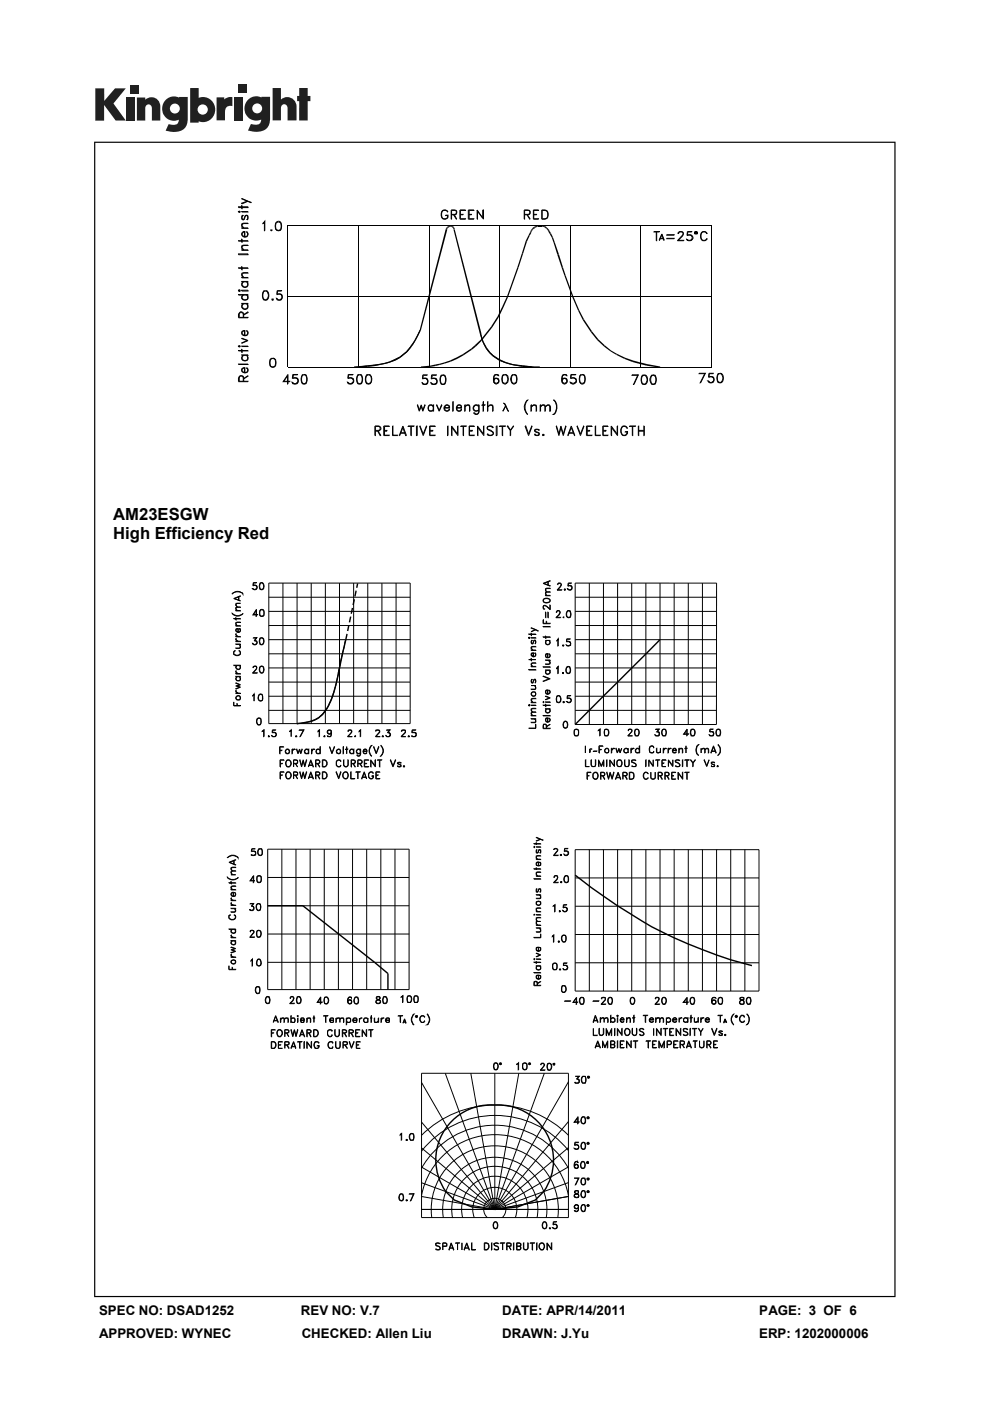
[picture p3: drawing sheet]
<svg xmlns="http://www.w3.org/2000/svg" width="210mm" height="297mm" viewBox="0 0 210 297" stroke-linecap="round" stroke-linejoin="round" font-family="sans-serif">
<defs><g id="words">
<g font-size="3.5">
<text x="24" y="110.3">AM23ESGW</text>
<text x="24" y="114.3">High Efficiency Red</text>
</g>
<g font-size="2.8">
<text x="21" y="278.7">SPEC NO: DSAD1252</text>
<text x="63.8" y="278.7">REV NO: V.7</text>
<text x="106.5" y="278.7">DATE: APR/14/2011</text>
<text x="161" y="278.7">PAGE: 3 OF 6</text>
<text x="21" y="283.6">APPROVED: WYNEC</text>
<text x="64" y="283.6">CHECKED: Allen Liu</text>
<text x="106.5" y="283.6">DRAWN: J.Yu</text>
<text x="161" y="283.6">ERP: 1202000006</text>
</g>
</g></defs>
<g fill="#231f20">
<path d="M20.2 18.7h1.9v2.7l2.3-2.7h2.3l-2.6 3.2 2.6 3.7h-2.2l-2.4-3.3v3.3h-1.9z"/>
<path d="M26.7 20.7h1.8v4.9h-1.8z"/>
<path d="M49.6 20.7h1.8v4.9h-1.8z"/>
<path d="M27.6 18h1.8v1.8h-1.8z"/>
<path d="M50.6 17.9h1.8v1.8h-1.8z"/>
<path d="M29 20.7h1.8v.4a1.9 1.9 0 0 1 2.2-.3 1.9 1.9 0 0 1 1 2v2.8h-1.8v-2.7a.7 .7 0 0 0-.7-.8 .7 .7 0 0 0-.7 .8v2.7h-1.8z"/>
<path d="M45.9 20.6h1.7v.5a2.02 2.02 0 0 1 1.7-.5v1.9h-.2a1.12 1.12 0 0 0-1.4 1.3v1.7h-1.8z"/>
<path d="M57.8 18.7h1.8v2.4a1.98 1.98 0 0 1 2.2-.3 1.98 1.98 0 0 1 1.1 2v2.7h-1.9v-2.6a.7 .7 0 0 0-.7-.8 .7 .7 0 0 0-.7 .8v2.6h-1.8z"/>
<path d="M63.5 18.7h1.8v1.6h.5v1.1h-.5v4.1h-1.8v-4.1h-.5v-1.1h.5z"/>
<path d="M40.3 18.7v7.3h1.8v-.3a2.63 2.63 0 0 0 3.5-2.5 2.63 2.63 0 0 0-3.5-2.5v-2zM41.9 23.2a1.1 1.1 0 0 1 2.2 0 1.1 1.1 0 0 1-2.2 0z"/>
<path d="M35.3 21a2.56 2.56 0 0 0-.6 3.3 2.56 2.56 0 0 0 3.2 1.1 1.09 1.09 0 0 1-1.5 1.1l-.6-.2-.7 1.4a5.3 5.3 0 0 0 3.8-.2 2.69 2.69 0 0 0 .9-2.4v-4.5h-1.8v.1l-.8-.2a2.44 2.44 0 0 0-1.9 .5zM36 23a1.06 1.06 0 0 1 2.1 0 1.06 1.06 0 0 1-2.1 0z"/>
<path d="M52.8 21a2.56 2.56 0 0 0-.6 3.3 2.56 2.56 0 0 0 3.2 1 1.09 1.09 0 0 1-1.5 1.1l-.7-.1-.6 1.4a5.3 5.3 0 0 0 3.7-.3 2.69 2.69 0 0 0 1-2.3v-4.6h-1.8v.2l-.9-.3a2.44 2.44 0 0 0-1.8 .6zM53.5 23a1.06 1.06 0 0 1 2.1 0 1.06 1.06 0 0 1-2.1 0z"/>
</g>
<g fill="#000">
<path d="M94.5 48.7l.3 .1-5.5 21.3-.3-.1zM94.6 48.4l.2 .4-.3-.1zM94.7 48.2l.2 .2-.1 .2-.2-.2zM94.7 48.2h.1l.2 .1zM94.9 48l.3 .2-.2 .1-.2-.1zM94.9 48l.2-.1 .2 .3h-.1zM95.1 47.9l.2-.1 .1 .3-.1 .1zM95.3 47.8l.1-.1 .1 .3-.1 .1zM95.5 47.7h.2l-.1 .4-.2-.1zM95.7 47.7l.2 .1-.3 .3zM95.9 47.8l.1 .1-.1 .3-.2-.1zM96 47.9l-.1 .3z"/>
<path d="M96.2 48.8l.3-.1 5.6 22.1h-.3zM96.1 48l.2 .2-.3 .1zM96 48.3l.3-.1 .1 .1zM96.1 48.6l.4-.1v.2zM96.1 48.4l.3-.1 .1 .2-.4 .1zM110.7 53.7l.2 .1-.9 2.9-.3-.1zM111.5 51l.3 .2-.9 2.6-.2-.1zM112.1 49.9h.3l-.6 1.3-.3-.2zM112.5 49.2l.2 .1-.3 .6h-.3zM112.5 49l.3 .1-.1 .2-.2-.1zM112.6 48.8l.3 .1-.1 .2-.3-.1zM112.6 48.8l.2-.2 .2 .2-.1 .1z"/>
<path d="M112.9 48.4l.2 .2-.1 .2-.2-.2zM112.9 48.4l.1-.2 .3 .3-.2 .1zM113 48.2l.3-.1 .2 .2-.2 .2zM113.3 48.1l.2-.1 .1 .2-.1 .1zM113.5 48l.1-.1 .2 .3h-.2zM113.6 47.9l.3-.1 .1 .3-.2 .1zM114.1 47.7h.7v.3h-.7zM113.9 47.8l.2-.1v.3l-.1 .1zM114.8 47.7h.3l-.1 .4-.2-.1zM115.1 47.7l.2 .1-.1 .3h-.2zM115.3 47.8l.2 .1-.1 .3-.2-.1zM115.5 47.9l.3 .1-.2 .2h-.2z"/>
<path d="M115.8 48l.1 .2-.1 .2-.2-.2zM115.9 48.2l.2 .1-.2 .2-.1-.1zM115.9 48.5l.2-.2 .2 .2-.3 .2zM116 48.7l.3-.2 .1 .2-.2 .1zM116.2 48.8l.2-.1 .1 .1-.2 .2zM116.3 49l.2-.2 .1 .3-.3 .1zM116.3 49.2l.3-.2 .3 .4-.3 .2zM116.6 49.6l.3-.2 .4 .9-.3 .1zM117 50.4l.3-.1 .4 1.2h-.3zM117.4 51.5h.3l.8 2.4-.3 .1zM118.2 54l.3-.1 .9 2.7-.3 .2zM119.1 56.8l.3-.2 .6 1.8-.3 .1z"/>
<path d="M76 77.7l1.9-.2v.3l-1.8 .2zM77.9 77.5l1.6-.2v.3l-1.6 .2zM79.5 77.3l1.1-.2v.3l-1.1 .2zM80.6 77.1l1-.2v.3l-1 .2zM81.6 76.9l1.1-.3v.3l-1.1 .3zM82.7 76.6l1.1-.5 .1 .3-1.2 .5zM83.8 76.1l1-.5 .1 .2-1 .6zM84.8 75.6l1.3-1.1 .3 .2-1.5 1.1zM87.1 73.4l.2 .2-.9 1.1-.3-.2zM87.9 72.1l.3 .1-.9 1.4-.2-.2zM89 70l.3 .1-1.1 2.1-.3-.1zM89.3 77.7l1.9-.2v.3l-1.9 .2z"/>
<path d="M91 77.8l1.5 .1zM91.2 77.5l1.1-.2v.3l-1.1 .2zM92.3 77.3l.9-.2 .1 .3-1 .2zM93.2 77.1l1-.2 .1 .2-1 .3zM94.2 76.9l1.2-.5 .2 .3-1.3 .4zM95.4 76.4l1.5-.6 .1 .3-1.4 .6zM96.9 75.8l1.2-.7 .2 .2-1.3 .8zM98.1 75.1l1.8-1.2 .2 .2-1.8 1.2zM99.9 73.9l.8-.7 .2 .3-.8 .6zM100.7 73.2l1.3-1.2 .2 .2-1.3 1.3zM104.2 69.2l.2 .2-2.2 2.8-.2-.2zM101.8 70.8h.2l.5 1.6-.2 .1z"/>
<path d="M102.3 72.5l.3-.1 .6 1.2-.2 .2zM103 73.8l.2-.2 .8 1.1-.3 .1zM105.5 67.1l.3 .2-1.4 2.1-.2-.2zM103.7 74.8l.3-.1 .6 .6-.2 .2zM106.5 65l.3 .2-1 2.1-.3-.2zM104.6 75.2l1.4 1-.1 .3-1.5-1zM107.5 62.8l.3 .1-1 2.3-.3-.2zM106 76.2l1.4 .6-.1 .2-1.4-.5zM109.7 56.6l.3 .1-2.2 6.2-.3-.1zM107.4 76.8l1.4 .4v.3l-1.5-.5zM108.8 77.2l2 .3v.3l-2-.3zM110.8 77.5l2.1 .2-.1 .3-2-.2z"/>
<path d="M119.7 58.5l.3-.1 1.6 4.4-.3 .1zM121.3 62.9l.3-.1 1.3 3-.3 .1zM122.6 65.9l.3-.1 1 1.9-.3 .2zM123.6 67.9l.3-.2 1.7 2.6-.3 .1zM125.3 70.4l.3-.1 1.3 1.6-.2 .2zM126.7 72.1l.2-.2 1.4 1.3-.2 .3zM128.3 73.2l1.3 1.1-.1 .2-1.4-1zM129.5 74.5l.1-.2 1.2 .7-.1 .3zM130.8 75l1.8 .8-.2 .3-1.7-.9zM132.6 75.8l1.7 .6-.1 .4-1.8-.7zM134.3 76.4l1.3 .4-.1 .3-1.3-.3zM135.6 76.8l1.7 .4-.1 .3-1.7-.4z"/>
<path d="M137.3 77.2l2.7 .5v.3l-2.8-.5z"/>
<path d="M20 30v245h169.9v-245zM20.2 30.3h169.5v244.5h-169.5z"/>
</g>
<g fill="none" stroke="#000" stroke-width=".21">
<path d="M50.6 56.8l2 .1zM50.6 53.8h2v.2h-2zM50.6 51l2 .1zM50.6 44.9l.2 .1 .1-.1-.1-.1-.2 .1h.1M50.6 43.8h2v.2h-2zM50.8 44.9h.1M51.3 59.7l1.3 .1zM51.3 58.8l1.3 .1zM51.3 56.5v.7zM51.3 53l1.3 .1zM51.3 50.7v.7zM51.3 48.3l1.3 .1z"/>
<path d="M51.3 44.9h1.3zM51.3 43.6v.7zM51.3 42.1l2 .9zM51.3 57.9l1.3-.1-.9 .1-.4 .2 .4 .7-.4-.2zM51.3 52.1l1.3-.1-.9 .1-.4 .2v.3l.4 .4-.4-.4zM51.3 47.4l1.3-.1-.9 .1-.4 .3v.2l.4 .4-.4-.4zM51.3 59.9l.3-.1-.3 .4a.63 .63 0 0 0 .4 .5 .63 .63 0 0 0 .7 0l.1-.3-.1-.6 .2 .7a.69 .69 0 0 1-.7 .5 .69 .69 0 0 1-.6-.6zM51.3 46.5h.5M51.5 45.7l-.2 .3 .2 .6M51.9 50.2v-1l-.6 .3a.6 .6 0 0 0 .6 .7 .6 .6 0 0 0 .6-.7l-.2-.3 .1-.1a.65 .65 0 0 1 .1 .9 .65 .65 0 0 1-.9 .1 .65 .65 0 0 1-.1-.9l.4-.1v1.1M52 45.8h.5M52.1 45.7l-.3 .9h-.2a.6 .6 0 0 1-.3-.9l.3-.1-.3 .2"/>
<path d="M52.4 45.7v.9M52.4 42.7l-1.1 .4v.1l1.3-.5M52.5 46.5l-.1 .1a.6 .6 0 0 0 0-1h-.1a1.03 1.03 0 0 0-.6 1M55.7 47.3l.5-.4v2l-.1-1.8zM57.5 48.7v.2l.2-.1-.1-.1M57.5 48.8h.1M58.7 47.1h.8M58.7 48.8h.8M58.8 47.1a1.32 1.32 0 0 0 0 1.7M59 46.9a1.27 1.27 0 0 0-.3 1.9 .68 .68 0 0 0 .9-.2 1.41 1.41 0 0 0-.5-1.7h-.1M59.3 47.1a1.32 1.32 0 0 1 0 1.7M61 47.8v30"/>
<path d="M61.1 47.9h89.9M76 47.8v30M91 47.8v30M93.7 44.8a.75 .75 0 0 1 1.3 .1 .78 .78 0 0 0-1-.2 .78 .78 0 0 0-.3 1 .64 .64 0 0 0 .6 .7 .64 .64 0 0 0 .6-.7l-.4-.1h.5a.73 .73 0 0 1-.7 .9 .73 .73 0 0 1-.7-.8zM95.8 45.5h.7a.43 .43 0 0 0 .3-.5 .43 .43 0 0 0-.3-.4h-.7l-.1 1.9v-2h.8a.51 .51 0 0 1 .4 .5 .51 .51 0 0 1-.4 .5h-.7M96.2 45.5l.7 1-.5-1M97.6 44.5h1.1l-1.1 .1v1.8l1.1 .1h-1.1zM97.6 45.5h.6h-.6M99.3 44.5h1.2l-1 .1v1.8l1 .1h-1.2zM99.5 45.5h.5h-.5M101.2 44.5l1.2 1.7v-1.7h.1v2l-1.2-1.7-.1 1.7zM106 47.8v30"/>
<path d="M111.3 45.5l1-.1v-.7l-1-.1-.1 1.9v-2h.7l.5 .2 .1 .5-.2 .3h-1M111.8 45.5l.7 1-.6-1M113.1 44.5h1.1l-1 .1v1.8l1 .1h-1.1zM113.2 45.5h.6h-.6M114.9 44.5h.7a1.03 1.03 0 0 1 .7 1 1.03 1.03 0 0 1-.7 1h-.7zM115 44.6h.6a.95 .95 0 0 1 .6 .9 .95 .95 0 0 1-.6 .9h-.6zM121 47.8v30M135.9 47.8v30M138.7 49.1l1.2 .1zM139.2 49.2v1.8l.1-1.8M140 50.6h.8M140 50.5h.7"/>
<path d="M140.4 49.6l.5 1.4-.5-1.2-.6 1.2zM141.4 49.8l1.6 .1zM141.4 50.5l1.6 .1zM143.8 51h1.2h-1.3l1.1-1.1 .1-.5a.6 .6 0 0 0-.9-.1l-.1 .2h-.1a.6 .6 0 0 1 .6-.4 .6 .6 0 0 1 .6 .5l-.3 .5-.9 .9M145.7 50.8l.3 .2M146.5 49.9a.61 .61 0 0 1 .3 .5 .61 .61 0 0 1-.3 .6M146.8 50.2a.79 .79 0 0 0-1.1-.3l.1-.8h.9l-.8 .1-.1 .7a.72 .72 0 0 1 1.1 .1 .72 .72 0 0 1-.2 1 .72 .72 0 0 1-1.1-.3h.1a.63 .63 0 0 0 1.1-.1M147.3 49.3l.1 .3h.4l.1-.2-.2-.3-.4 .2 .2 .2h.2v-.3h-.2v.1M148.8 49.3l.3-.2h.4l.5 .4-.5-.3h-.4a1.11 1.11 0 0 0 0 1.8h.4l.5-.4a.81 .81 0 0 1-1.1 .4 .81 .81 0 0 1-.3-1.1zM150.9 47.8v30M50.6 77.2l2 .1zM50.6 74.3l2 .1z"/>
<path d="M50.6 73.5l.2 .1 .1-.2-.1-.1-.2 .1 .1 .1M50.6 62.5l2 .1zM50.6 61.7l.2 .1v-.3h-.2l.1 .2M50.8 73.5h.1M50.8 61.7v-.2v.2M51.3 75.3h1.3zM51.3 64.3l1.3 .1zM51.3 74.1v.6zM51.3 73.4l1.3 .1zM51.3 71.7l1.3 .5-1.3 .6 1.1-.6zM51.3 61.5h1.3v.2h-1.3zM51.3 75.6l.3-.3-.3 .5a.6 .6 0 0 0 .6 .6 .6 .6 0 0 0 .6-.6l-.1-.5 .2 .8a.73 .73 0 0 1-.7 .4 .73 .73 0 0 1-.6-.5z"/>
<path d="M51.3 64.6l.3-.2-.3 .4a.63 .63 0 0 0 .4 .6 .63 .63 0 0 0 .7-.1l.1-.2-.1-.7 .2 .7a.69 .69 0 0 1-.7 .5 .69 .69 0 0 1-.6-.5zM51.3 62.7l.3-.1-.3 .3a.6 .6 0 0 0 .6 .7 .6 .6 0 0 0 .6-.7l-.1-.3 .2 .6a.74 .74 0 0 1-.7 .5 .74 .74 0 0 1-.7-.5zM51.7 66.7l.9-.6v.2l-.9 .5M51.7 67.3v-.7a.6 .6 0 0 0-.7-.5l-.4 .5v.8h2l-1.8-.1v-.9a.48 .48 0 0 1 .8 .2v.7M51.9 79v-1l-.6 .3a.6 .6 0 0 0 .6 .7 .6 .6 0 0 0 .6-.7l-.2-.3h.1a.64 .64 0 0 1 0 .8 .64 .64 0 0 1-.8 .2 .64 .64 0 0 1-.3-.9l.6-.1v1M51.9 71.1v-.9a.44 .44 0 0 0-.6 .5 .61 .61 0 0 0 .8 .4 .61 .61 0 0 0 .4-.7l-.2-.2 .1-.1 .1 .2a.62 .62 0 0 1 0 .7 .62 .62 0 0 1-.6 .2 .59 .59 0 0 1-.6-.3 .59 .59 0 0 1 0-.6l.6-.2v1M55.9 63.4l.4 .2 .4-.2M55.9 61.8h.8M56 61.7a1.79 1.79 0 0 0 0 1.9M56.3 61.6a1.1 1.1 0 0 0-.6 1.6 .64 .64 0 0 0 1 .4 1.24 1.24 0 0 0-.3-2h-.1M56.6 61.7a1.42 1.42 0 0 1 0 1.9M57.5 77.7h.7"/>
<path d="M57.5 76.1h.7M57.6 76a1.32 1.32 0 0 0 0 1.8M57.8 75.9l-.3 .1a1.17 1.17 0 0 0 .3 1.9h.1a1.06 1.06 0 0 0 .6-1 1.06 1.06 0 0 0-.6-1M57.8 63.3v.4l.1-.1v-.3M57.8 63.4v.2l.1-.2M58.1 76a1.32 1.32 0 0 1 0 1.8M58.7 63.3l.3 .3M59.5 62.4a.68 .68 0 0 1 0 1.2M59.8 62.8l-.2-.3-.2-.1-.7 .1 .1-.9h.9l-.8 .1-.1 .7a.68 .68 0 0 1 1 .1 .68 .68 0 0 1-.2 1 .68 .68 0 0 1-1-.3l.2 .2a.6 .6 0 0 0 1-.3M61.1 77.8h89.9M61.1 62.8h89.9M64.1 79.6h.8"/>
<path d="M64.2 79.5a1.79 1.79 0 0 0 0 1.8M64.4 79.4a1.18 1.18 0 0 0-.4 1.6l.1 .3a.61 .61 0 0 0 1-.3 1.82 1.82 0 0 0-.2-1.5l-.4-.1M64.8 79.5a1.79 1.79 0 0 1 0 1.8M75.9 79.6h.8M76 79.5a1.79 1.79 0 0 0 0 1.8M76.1 79.4a1.18 1.18 0 0 0-.4 1.6l.2 .3a.61 .61 0 0 0 .9-.3 1.82 1.82 0 0 0-.1-1.5l-.5-.1M76.6 79.5a1.79 1.79 0 0 1 0 1.8M77.8 79.6h.7M77.9 79.5a1.42 1.42 0 0 0 0 1.8M78.1 79.4a1.1 1.1 0 0 0-.5 1.6 .64 .64 0 0 0 .9 .3 1.24 1.24 0 0 0-.2-1.9h-.1M78.4 79.5a1.42 1.42 0 0 1 0 1.8M89.1 70a12.4 12.4 0 0 1-3.3 5 13.4 13.4 0 0 1-8.2 2.6l-2.5 .2"/>
<path d="M93.6 79.7l.2-.1 .5 .1M93.7 79.6a1.79 1.79 0 0 0 0 1.8M93.8 79.5a1.18 1.18 0 0 0-.4 1.6l.2 .3a.61 .61 0 0 0 .9-.3 1.82 1.82 0 0 0-.2-1.5l-.4-.1M94.3 79.6a1.79 1.79 0 0 1 0 1.8M102 70.8a8.1 8.1 0 0 0 7.3 6.6l5.2 .4M104.9 79.6h.8M105 79.5a1.98 1.98 0 0 0-.2 1.6l.3 .2M105.6 79.5l.2 .2a.57 .57 0 0 0-.6-.3 .57 .57 0 0 0-.4 .3 1.31 1.31 0 0 0 .4 1.7h.1a.66 .66 0 0 0 .5-.4 .66 .66 0 0 0-.2-.8 .64 .64 0 0 0-.8 .2M106.7 79.6h.8M106.8 79.5a1.66 1.66 0 0 0 0 1.8M107 79.4l-.3 .1a1.36 1.36 0 0 0 .3 1.9 .92 .92 0 0 0 .8-1.2l-.1-.5-.6-.3M107.4 79.5a1.32 1.32 0 0 1 0 1.8"/>
<path d="M108.6 79.6h.8M108.7 79.5a1.66 1.66 0 0 0 0 1.8M108.9 79.4a1.1 1.1 0 0 0-.6 1.1 1.1 1.1 0 0 0 .8 .9 1.36 1.36 0 0 0 .3-1.9l-.4-.1M109.3 79.5a1.66 1.66 0 0 1 0 1.8M119.4 79.6h.8M119.5 79.5a1.98 1.98 0 0 0-.2 1.6l.3 .2M120.1 79.5l.1 .2a.57 .57 0 0 0-.5-.3 .57 .57 0 0 0-.5 .3 1.31 1.31 0 0 0 .4 1.7 .62 .62 0 0 0 .7-.8 .62 .62 0 0 0-1.1-.2M123.1 79.6h.8M123.2 79.5a1.66 1.66 0 0 0 0 1.8M123.4 79.4l-.3 .1a1.45 1.45 0 0 0 .3 1.9h.2a1.45 1.45 0 0 0 .3-1.9l-.4-.1M123.8 79.5a1.66 1.66 0 0 1 0 1.8M135.3 79.5l-.9 2 1-2h-1.4l1.3 .1"/>
<path d="M136.2 79.7l.4-.1 .4 .1M136.3 79.6a1.79 1.79 0 0 0 0 1.8M136.6 79.5a1.1 1.1 0 0 0-.5 1.6 .64 .64 0 0 0 .9 .3 1.24 1.24 0 0 0-.3-1.9M136.9 79.6a1.42 1.42 0 0 1 0 1.8M138.2 79.7l.2-.1 .5 .1M138.3 79.6a1.79 1.79 0 0 0 0 1.8M138.4 79.5a1.16 1.16 0 0 0 0 2h.2a1.1 1.1 0 0 0 .5-1.6l-.2-.3-.4-.1M138.9 79.6a1.79 1.79 0 0 1 0 1.8M149.5 79.1l-1 2.1 1.1-2.1h-1.3l1.2 .1M151 79.9a.68 .68 0 0 1 0 1.2M152.3 79.3h.8M152.4 79.2a1.79 1.79 0 0 0 0 1.9"/>
<path d="M152.7 79.1a1.1 1.1 0 0 0-.6 1.7 .64 .64 0 0 0 1 .3 1.24 1.24 0 0 0-.3-2h-.1M153 79.2a1.42 1.42 0 0 1 0 1.9M51.7 80.8l-.1-1-.3-.1h-.5l-.2 .5v.7h2l-1.8-.1v-1h.7l.1 1M51.7 80.2l.9-.5-.9 .6M60.1 80.8l1.4 .1h-1.4l1-1.5v2l-.1-1.7-.9 1.2M62 81.1l.3 .2M62.8 80.2a.64 .64 0 0 1 .3 .9l-.3 .2M63.2 80.6a.84 .84 0 0 0-1.2-.4l.1-.8h1l-.8 .1-.2 .7a.72 .72 0 0 1 1.1 .1 .72 .72 0 0 1-.3 1 .72 .72 0 0 1-1-.3l.2 .2a.68 .68 0 0 0 1.1-.3M64.1 81.2l.3 .1 .5-.1M73.8 81.1l.3 .2M74.5 80.2a.64 .64 0 0 1 .4 .9l-.4 .2M75 80.6a.84 .84 0 0 0-1.2-.4l.1-.8h1l-1 .1v.7a.72 .72 0 0 1 1 .1 .72 .72 0 0 1-.2 1 .72 .72 0 0 1-1-.3l.2 .2a.68 .68 0 0 0 1.1-.3"/>
<path d="M75.9 81.2l.2 .1 .6-.1M77.8 81.2l.3 .1 .4-.1M79.6 91.3l.9-.1a.48 .48 0 0 0-.2-.8h-.7l-.1 2v-2.1h.8a.6 .6 0 0 1 .5 .7l-.5 .4h-.7M80.1 91.4l.5 1h.2l-.6-1M81.4 90.3h1.2l-1 .1v1.9l1 .1h-1.2zM81.6 91.3h.5v.1h-.5M83.3 90.3v2l1.1 .1h-1.1zM84.9 91.8h1.1M84.9 91.8h1M85.5 90.3l.7 2.1h-.2l-.5-1.7-.8 1.7zM86.6 90.3l1.2 .1zM87.1 90.4v2l.1-2"/>
<path d="M88.3 90.3h.2v2.1h-.2zM88.5 85.8l.4 1.1 .4-1.1 .4 1.1 .5-1.1-.5 1.4-.4-1-.4 1zM89 90.3l.8 1.7 .7-1.7-.7 2.1zM89.6 81.3l.3 .1M90.4 80.2a.68 .68 0 0 1 0 1.2M90.7 80.7l-.2-.4-.2-.1-.7 .1 .1-.8h.9l-.8 .1-.1 .6a.68 .68 0 0 1 1 .2 .68 .68 0 0 1-.2 1 .68 .68 0 0 1-1-.3h.1a.6 .6 0 0 0 .9 .2l.2-.3M91 86l.3-.2 .4 .1 .2 .3-.4-.3a.6 .6 0 0 0-.6 .6 .6 .6 0 0 0 .6 .6l.4-.2-.6 .3a.76 .76 0 0 1-.3-1.2zM91.1 90.3h1.2l-1.1 .1v1.9l1.1 .1h-1.2zM91.2 91.3h.6v.1h-.6M91.5 81.3l.3 .1M91.9 85.8l.1 1.4zM92.2 80.2a.71 .71 0 0 1 .4 1.1l-.4 .1"/>
<path d="M92.6 85.8l.6 1.2 .5-1.2-.5 1.4zM92.6 80.7a.84 .84 0 0 0-1.1-.4v-.8h1.1l-.9 .1-.2 .6a.72 .72 0 0 1 1.1 .2 .72 .72 0 0 1-.2 1 .72 .72 0 0 1-1-.3h.1a.64 .64 0 0 0 .6 .3 .64 .64 0 0 0 .5-.4M93.6 81.3h.7M94.3 86.4h1l-.4-.5a.59 .59 0 0 0-.6 .6 .59 .59 0 0 0 .6 .6l.4-.3 .1 .1a.67 .67 0 0 1-1 .1 .67 .67 0 0 1-.1-.9 .67 .67 0 0 1 1-.1l.1 .5h-1.1M94.9 90.3l.1 2.1zM95.8 90.3l1.2 1.7 .1-1.7v2.1l-1.2-1.7-.1 1.7zM96 85.2l.1 2zM96.9 86.4h.9l-.1-.4-.5-.1a.61 .61 0 0 0-.3 .8 .61 .61 0 0 0 .8 .3l.1-.2 .1 .1a.64 .64 0 0 1-.9 .1 .64 .64 0 0 1-.1-.9 .64 .64 0 0 1 .9-.1l.1 .5h-1M97.7 90.3l1.2 .1zM98.2 90.4v2l.1-2M98.6 85.8l.1 1.4zM98.9 85.9h.7l.1 1.3-.2-1.2-.3-.1-.5 .4z"/>
<path d="M99.5 90.3h1.1l-1 .1v1.9l1 .1h-1.1zM99.6 91.3h.6v.1h-.6M100.6 86l.3-.2 .5 .1 .1 .3-.4-.3a.63 .63 0 0 0-.6 .4 .63 .63 0 0 0 .2 .7l.4 .1 .4-.2-.7 .3a.69 .69 0 0 1-.2-1.2zM101.3 90.3l1.2 1.7 .1-1.7v2.1l-1.2-1.7-.1 1.7zM101.5 85.8l.1 1.5-.1 .3-.5 .3-.3-.1-.3-.3 .7 .3 .3-.2zM102.2 85.8l.7 .1zM102.5 85.2v2zM103.4 85.2l.1 2zM103.5 90.4a.93 .93 0 0 1 1.2 .3h-.3l-.1-.2a.61 .61 0 0 0-.9 .3l.1 .2 .7 .3a.58 .58 0 0 1 .4 .4 .58 .58 0 0 1-.2 .6 .85 .85 0 0 1-1.1-.3l.3 .2a.74 .74 0 0 0 1-.3l-.1-.2-1.1-.7-.1-.3zM103.5 86.3l.5-.5 .5 .1 .1 1.3-.2-1.2-.4-.1zM104.8 80.7l.1-.4 .3-.1 .4 .1 .2 .4M104.8 80.9l.1 .3a.6 .6 0 0 0 .9-.3"/>
<path d="M105.1 80.2l-.3 .2v.4M105.3 90.3h.1v2.1h-.1zM105.4 80.2a.6 .6 0 0 1 .3 .9l-.3 .2M105.9 90.3l1.3 .1zM106.5 90.4v2l.1-2M106.6 87.2l.7-1.2-.6 1.2M106.7 85.5l.4 .2 .8 1.5M106.7 81.2h.8M106.9 85.5l.8 1.6 .3 .1M108.2 91.3l.8-1-.7 1v1.1M108.3 91.3l-.6-1h-.2l.7 1 .1 1.1M108.6 81.2h.8"/>
<path d="M111.4 90.3h.1l.6 1.7 .8-1.7-.8 2.1zM111.7 85l.2-.2a2.23 2.23 0 0 0 0 3.1 2.09 2.09 0 0 1-.2-2.9zM112.6 85.8l.1 1.4zM112.7 86.3l.5-.5 .5 .1 .1 1.3-.2-1.2-.4-.1zM113.5 92.2h.8M113.5 91.2h.8M113.5 91.4l.8 .4v.5a.65 .65 0 0 1-.9-.3l.2 .3M113.6 91.1v.4M114.2 91.1l.2 .2-.1-.2-.4-.1-.5 .2a.91 .91 0 0 0 .9 .6M114.2 91.8v.5M114.6 85.8l.1 1.4zM114.9 85.9h.7l.1 1.3-.2-1.2-.4-.1-.4 .4z"/>
<path d="M115.2 92v.4l.2-.1-.2-.3M115.2 92.2h.1M115.7 86.3l.5-.5 .4 .1 .2 .4v.9h-.2l-.1-1.2-.3-.1zM117.4 84.8a1.94 1.94 0 0 1 .3 2.9l-.3 .2a2.03 2.03 0 0 0 0-3.1zM118 90.3l.5 1.7 .5-1.7 .5 1.7 .6-1.7-.6 2.1-.5-1.7-.5 1.7zM119.2 80.7l.2-.4 .2-.1 .5 .1 .1 .4M119.2 80.9a.55 .55 0 0 0 .5 .4 .55 .55 0 0 0 .5-.4M119.6 80.2l-.3 .2-.1 .4M119.9 80.2a.6 .6 0 0 1 .3 .9l-.3 .2M120.6 91.8h1.2M120.7 91.8h1M121 81.1l.3 .2"/>
<path d="M121.2 90.3l.7 2.1-.7-1.7-.8 1.7zM121.8 80.2a.64 .64 0 0 1 .3 .9l-.3 .2M122.2 80.5a.93 .93 0 0 0-1.2-.3l.1-.8h1l-.9 .1-.1 .7a.75 .75 0 0 1 .9 0 .75 .75 0 0 1 .2 .9l-.5 .3a.67 .67 0 0 1-.8-.4h.1a.73 .73 0 0 0 1.2-.1M122.4 90.3l.7 1.7 .8-1.7-.8 2.1zM123.1 81.2h.8M124.4 90.3h1.2l-1 .1v1.9l1 .1h-1.2zM124.6 91.3h.5v.1h-.5M126.2 90.3l.1 2 1 .1h-1.1zM127.9 90.3h1.1l-1.1 .1v1.9l1.1 .1h-1.1zM127.9 91.3h.6v.1h-.6M129.6 90.3l1.3 1.7 .1-1.7v2.1l-1.3-1.7-.1 1.7zM131.9 90.5a.7 .7 0 0 1 1.2 .3h-.1a.65 .65 0 0 0-.7-.4 .65 .65 0 0 0-.6 .7v.5a.64 .64 0 0 0 .7 .7 .64 .64 0 0 0 .6-.7l-.4-.1h.5a.73 .73 0 0 1-.7 .9 .73 .73 0 0 1-.7-.8v-.5z"/>
<path d="M133.5 90.3l1.3 .1zM134.1 90.4v2l.1-2M135.4 90.3l.1 2.1zM135.5 91.4h1.1M135.5 91.3h1.1M136.2 81.3h.8M136.6 90.3l.1 2.1zM138.2 81.3h.7M150.3 80.8l.2 .3M151.4 80.3a.78 .78 0 0 0-1.1-.3l.1-.9h.9l-.8 .1-.1 .7a.71 .71 0 0 1 1 .2 .71 .71 0 0 1-.3 1 .71 .71 0 0 1-1-.3l.8 .3 .5-.4M152.3 80.9l.4 .2 .4-.2M49.2 130a1.52 1.52 0 0 0 2.3 0 1.39 1.39 0 0 1-2.3 0z"/>
<path d="M49.4 125.7a1.39 1.39 0 0 1 2.1 .3 1.54 1.54 0 0 0-2.3 0zM49.6 131.1l1.4 .1zM49.6 126.9l1.4-.6-1.3 .6 1.3 .5zM49.7 138l.2-.1a.52 .52 0 0 0-.3 .6 .52 .52 0 0 0 .5 .4l.8-.1v-.6l-.2-.3 .3 .4v.3a.74 .74 0 0 1-.9 .4l-.5-.2v-.6zM50 137.4l.9-.1-.1-.7 .2 .4-.1 .4-.1 .1zM50 136.6h1zM50 136h1zM50 134.9l1 .1zM50 132.7h1zM50 131l.1 .5zM50 129.4l1 .1zM50 135.4l.5 .6-.5-.4z"/>
<path d="M50 134.3l.5 .6-.5-.3zM50.1 133.3l.4-.1 .1 .8 .3-.2-.1-.6a.49 .49 0 0 1 .1 .7 .49 .49 0 0 1-.6 .1l-.3-.2zM50.1 132l.9-.1-.8 .1a.45 .45 0 0 0 .1 .7l-.3-.4zM50.1 128.8l.9-.1-.8 .1a.45 .45 0 0 0 .1 .6l-.3-.3zM50.1 127.9h.9l-.8 .1-.1 .3 .2 .4-.3-.4zM50.2 133.3h.3v.7l-.4-.2zM50.6 126.5v.7M50.7 126.5v.8M53.6 136.5l.2 .1M53.6 124.8l.2 .2M53.7 130.3l1 .1h-1.1l.8-1.2v1.5l-.1-1.3-.6 1M54 135.8l.5 .2a.51 .51 0 0 1-.3 .7 .51 .51 0 0 1-.6-.3l.1 .2a.52 .52 0 0 0 .8-.2"/>
<path d="M54.2 135.9l.3 .3-.3 .4M54.2 124.1a.47 .47 0 0 1 .3 .4 .47 .47 0 0 1-.3 .5M54.4 135.2l-.5 .7 .6 .2M54.4 135.3l-.7-.1h.8l-.5 .7M54.5 124.7a.52 .52 0 0 1-.9 .1M54.5 124.4l-.4-.3-.5 .1 .1-.7h.7l-.6 .1-.1 .5h.6a.51 .51 0 0 1 .2 .6 .51 .51 0 0 1-.5 .3l-.4-.2M55.2 136.6h.6M55.2 135.3a.52 .52 0 0 1 .7 .2 .82 .82 0 0 1-.5 1.2l-.2-.1-.2-.6zM55.2 135.4h.6M55.2 124.9h.6M55.2 123.6l.2-.1a.78 .78 0 0 1 .6 .8 .78 .78 0 0 1-.6 .7h-.2l-.2-.6zM55.2 123.7h.6"/>
<path d="M55.2 130.5h.6M55.2 129.3l.4-.1 .4 .3v1a.55 .55 0 0 1-.9 0v-1zM55.2 129.4h.6M55.2 135.3l-.1 .6 .1 .7M55.2 123.6l-.1 .6 .1 .8M55.3 129.3a1.02 1.02 0 0 0 0 1.3M55.7 135.3a1.02 1.02 0 0 1 0 1.3M55.7 123.6a1.02 1.02 0 0 1 0 1.4M55.8 129.3a1.02 1.02 0 0 1 0 1.3M57 123.6h30M57 138.6h30M57 135.6h30"/>
<path d="M57 132.6h30M57 129.6h30M57 126.6h30M60 123.6v29.8M63 123.6v29.8M66 123.6v29.8M69 123.6v29.8M72 123.6v29.8M73.3 135.7l-2.1 9.9-.7 2.2-1.2 2.5-1.3 1.6-1.5 .9-2 .5-1.6 .2M75 123.6v29.8M78 123.6v29.8M81 123.6v29.8"/>
<path d="M84 123.6v29.8M87 123.6v29.8h-30v-29.8M112.1 135.2l.2-.1 .1 .2zM112.1 134.4l1.6 .1zM112.1 139.9h1.6M112.2 135.2l.1 .1zM112.6 137.8l1.1 .1zM112.6 135.2l1.1 .1zM112.6 134.3l.1 .5zM112.6 133.1l1.6 .7zM112.6 139.6l.1 .5zM112.7 136.4h.4"/>
<path d="M112.7 137.1h1h-.9l-.1 .4 .3 .3-.4-.3zM112.8 135.8v.7M112.8 138.5h.3v.7l-.4-.3zM113.1 139.2l.5-.2-.1-.6a.49 .49 0 0 1 0 .7 .49 .49 0 0 1-.6 .1l-.3-.3v-.2l.4-.3h.2v.8M113.2 135.9h.4M113.3 135.8l-.2 .7-.2 .1a.47 .47 0 0 1-.3-.5 .47 .47 0 0 1 .3-.4l-.2 .2M113.6 136.4l-.1 .2 .2-.6-.3-.3-.2 .1-.2 .7M113.6 135.8v.7M113.6 133.5l-1 .4 1.1-.4M115.2 123.7l1.5-.6-1.3 .6 1.3 .6zM115.2 135l1.5 .1zM115.2 132.8l1.5 .1z"/>
<path d="M115.2 131.4l.1 .8h1.4h-1.5zM115.3 127.2a.99 .99 0 0 1 1.3 0M115.3 127.1v.5l.1 .1 .6 .1 .6-.2M115.3 127.1a.86 .86 0 0 1 1.4 .3 .82 .82 0 0 1-.8 .5 .82 .82 0 0 1-.7-.7zM115.7 126.2l1 .1zM115.7 124.9l.2-.2h.8l-.9 .2v.4l.1 .2zM115.7 129.8l.1 1.2zM115.7 139.9l1 .1zM115.7 134.9l.1 .5zM115.7 135.8h1M115.8 125.6l.9-.1-.9 .1v.5l.1 .1a.45 .45 0 0 1-.1-.6zM115.8 138.7l.4-.1v.8h-.3l-.2-.3z"/>
<path d="M115.8 138.8l.3-.1v.7l-.3-.1zM115.9 132.2v-.5v.5M115.9 135.8l-.1 .7 .3 .1h.4l.1-.3-.1-.5a.52 .52 0 0 1 .1 .7 .52 .52 0 0 1-.7 .1l-.2-.3zM116.1 139.4l.4-.1a.36 .36 0 0 0-.1-.6l.1-.1a.45 .45 0 0 1 .2 .5 .45 .45 0 0 1-.5 .3M116.2 123.4v.6M116.2 129.8l.1 1.2zM116.3 123.3v.8M116.5 127.1v.5M116.6 129.2l.1-.9v1l-1.1-.9-.3 .1v.5l.2 .1-.1 .1-.2-.3v-.3l.4-.3 1.1 .9M118 130.9l.9 .1h-1l.8-1-.1-.5h-.4l-.1 .4-.1-.1 .2-.4h.4l.2 .6-.8 1M118.1 135.8l.3-.3v1.5l-.1-1.4zM118.2 125l1 .1h-1.1l.9-1.1-.2-.3-.6 .2 .3-.3h.3l.3 .4-.9 1.1"/>
<path d="M119.3 136.8l.3 .1-.2 .1zM119.4 136.8l.1 .1zM119.5 130.8l.1 .2-.2-.1zM119.5 130.9h.1M119.7 125l.1-.1v.2zM119.8 125h.1M120.2 136.8l.1 .1M120.3 129.5l.4-.1a.93 .93 0 0 1 .3 1.3 .47 .47 0 0 1-.4 .3 .47 .47 0 0 1-.4-.3 1.15 1.15 0 0 1 .1-1.2zM120.3 129.6h.6M120.3 130.9h.6M120.4 129.5a1.02 1.02 0 0 0 0 1.4M120.4 124.9l.3 .1"/>
<path d="M120.7 136l.3 .4-.1 .4-.2 .1M120.9 129.5l.1 .6-.1 .8M121 136.3a.64 .64 0 0 0-.8-.2v-.6h.7h-.6l-.1 .5a.58 .58 0 0 1 .7 .1 .58 .58 0 0 1 .1 .7l-.6 .2-.3-.3 .1 .1a.64 .64 0 0 0 .8-.2M121 124.2a.47 .47 0 0 1 .3 .4 .47 .47 0 0 1-.3 .4M121.3 124.5a.6 .6 0 0 0-.9-.2l.1-.7h.7l-.6 .1-.1 .5h.7l.1 .2-.1 .6-.3 .1-.5-.1v-.2a.47 .47 0 0 0 .5 .3 .47 .47 0 0 0 .4-.3M122 123.6h30v30h-30v-30M122 138.6h29.9M122 135.6h29.9M122 132.6h29.9M122 129.6h29.9M122 126.6h29.9M125 123.6v30"/>
<path d="M128 123.6v30M131 123.6v30M134 123.6v30M137 123.6v30M140 123.6v30M143 123.6v30M146 123.6v30M149 123.6v30M49.6 148.8v.9h1.4l-1.4-.1M49.6 141l1.4 .1zM50 147h1zM50 144.8l1 .4-.7 .2 .7 .3-1 .4 .8-.4-.8-.3 .8-.2z"/>
<path d="M50 143.4l1 .1zM50 142.8l1 .1zM50 146.4l.5 .6-.5-.4zM50 142.2l.5 .6-.5-.3zM50.1 147.7a.55 .55 0 0 1 .7-.1l.2 .3-.2 .5h-.5a.45 .45 0 0 1-.2-.7zM50.1 143.7l.2-.2-.2 .5 .4 .3 .4-.1-.1-.7 .2 .3-.2 .5h-.5a.45 .45 0 0 1-.2-.6zM50.1 141.2l.2-.1-.2 .3 .1 .3 .4 .2 .3-.2-.1-.6 .2 .3-.2 .5a.53 .53 0 0 1-.6-.1 .53 .53 0 0 1-.1-.6zM50.2 147.7l.3-.1h.3l.1 .6-.3 .2-.3-.1-.2-.2zM50.3 149.6v-.4v.4M53.6 147.5l.3-.4v1.6v-1.4zM53.6 142.6l1 .1h-1l.8-.9v-.4l-.2-.1-.6 .2a.46 .46 0 0 1 .5-.3 .46 .46 0 0 1 .4 .3l-.2 .5-.7 .7M54.7 153.6h.5"/>
<path d="M54.7 152.4h.5M54.7 152.3a.45 .45 0 0 1 .6 .2l.1 .6-.2 .5h-.5a1.02 1.02 0 0 1 0-1.3zM54.7 152.3a1.02 1.02 0 0 0 0 1.3M55 148.5h.6M55 147.2h.6l.2 .7-.1 .5-.2 .2-.6-.1-.2-.3v-.4zM55 147.3h.6M55.1 147.2a1.02 1.02 0 0 0 0 1.4M55.2 152.3l.1 .2v.9l-.1 .2M55.2 142.6h.6M55.2 141.4h.6M55.2 141.3a.45 .45 0 0 1 .7 .2 .82 .82 0 0 1-.5 1.2l-.2-.1a1.02 1.02 0 0 1 0-1.3zM55.3 141.3a1.02 1.02 0 0 0 0 1.3"/>
<path d="M55.5 147.2l.2 .3v.9l-.2 .2M55.6 155l.4-.3v1.5l-.1-1.4zM55.8 141.3l.1 .6-.1 .7M56.9 156l.2 .2h-.2zM56.9 156.1l.1 .1zM57 150.6h30M57 147.6h30M57 144.6h30M57 141.6h30M57.7 156l.2 .2M58.3 155.3l.2 .1a.55 .55 0 0 1-.2 .8M58.5 155.6l-.1-.3h-.7l.1-.6h.7l-.6 .1-.1 .5h.4l.3 .1a.55 .55 0 0 1-.1 .8h-.6l-.2-.3 .6 .3 .3-.4"/>
<path d="M59.3 158.3h.9l-.8 .1v1.4zM59.4 159.1h.4h-.4M61.4 155l.4-.3v1.5v-1.4zM61.9 158.8l.1 1zM62.2 158.9l.4-.1-.4 .2-.2 .2zM62.7 156.1l.2-.1v.2zM62.8 156.1l.1 .1zM62.9 158.8l.3 .9 .3-.9 .3 .9 .3-.9-.3 1-.3-.7-.3 .7zM64.4 154.7l-.8 1.5 .9-1.5h-1l.9 .1M64.6 159.1l.3-.3h.3l.2 .3-.2-.2a.43 .43 0 0 0-.6 .4 .43 .43 0 0 0 .6 .4h.2a.49 .49 0 0 1-.6 0 .49 .49 0 0 1-.2-.6zM65.4 158.8l.1 1zM66.1 158.8l.1 1z"/>
<path d="M66.3 158.9l.5-.1-.5 .2-.1 .2zM67.2 158.9l.4-.1 .3 .3-.3-.2a.43 .43 0 0 0-.5 .4 .43 .43 0 0 0 .5 .4h.3l-.3 .1a.48 .48 0 0 1-.6-.6zM67.4 155l.4-.3v1.5l-.1-1.4zM67.9 158.3v1.5zM68.7 156.1l.2-.1v.2zM68.8 156.1l.1 .1zM69.5 155.1l.1-.3h.5l.1 .3M69.5 155.3l.3 .3 .4-.3M69.6 156.1h.5M69.8 154.8l-.2 .1-.1 .3 .3 .4M69.9 158.3l.5 1.4 .6-1.4-.6 1.5zM70 154.8l.2 .1v1l-.1 .3"/>
<path d="M70.2 155.4a.46 .46 0 0 1-.6 .2 .46 .46 0 0 1-.1-.7l.3-.2 .3 .1 .2 .5-.2 .9h-.5l-.1-.2 .1 .2M70.2 155.3l-.2 .3M71.5 159.1l.3-.2 .3 .1 .1 .7a.45 .45 0 0 1-.6 0 .45 .45 0 0 1-.1-.6zM72.8 158.3l.1 1.5zM73.3 158.8l.5 .1zM73.5 158.3v1.5M73.8 156.2l.6-.7a.45 .45 0 0 0 .1-.7h-.6l-.1 .3 .2-.3h.5v.4l-.8 1h1M74.2 159.1l.3-.3h.2l.3 .3-.3-.2a.43 .43 0 0 0-.5 .4 .43 .43 0 0 0 .5 .4h.3a.49 .49 0 0 1-.7 0 .49 .49 0 0 1-.1-.6zM75 158.8l.1 1zM75.3 156l.1 .2h-.2zM75.3 156.1h.1M75.3 156h.1"/>
<path d="M75.6 159.1l.3-.3h.3l.2 .3-.2-.2a.43 .43 0 0 0-.6 .4 .43 .43 0 0 0 .6 .4h.2a.49 .49 0 0 1-.6 0 .49 .49 0 0 1-.2-.6zM76.2 154.9l.3-.2v1.5l-.1-1.4-.2 .3zM76.4 158.8l.1 1.1-.2 .3-.4 .1-.3-.2 .4 .1h.3zM77.1 159.2l.1 .5h.7l-.3 .1a.48 .48 0 0 1-.6-.6l.3-.4a.44 .44 0 0 1 .6 .5h-.8M77.2 159l.4-.1 .2 .3h-.7zM78.6 158.2l.3-.2-.2 .2a1.54 1.54 0 0 0 .2 2.1 1.45 1.45 0 0 1-.3-2.1zM79.2 158.3l.6 1.4 .6-1.4-.6 1.5zM79.7 156.2l.6-.7a.45 .45 0 0 0 .2-.7h-.8v.3l.1-.3h.6a.45 .45 0 0 1-.2 .7l-.6 .7h1M80.7 158a1.39 1.39 0 0 1 0 2.3l.2-.1a1.54 1.54 0 0 0-.2-2.2zM81.1 156.1l.1-.1 .1 .2zM81.2 156.1v.1zM81.9 156l.2 .2"/>
<path d="M82.4 155.3l.4 .5-.4 .4M82.7 154.7l-.5 .6 .4 .1 .2 .3M82.7 154.8l-.7-.1h.8l-.5 .6h.3a.48 .48 0 0 1 0 .9h-.6l-.2-.3 .6 .3 .4-.4M85.1 156.2l.9-.9v-.5l-.3-.1-.5 .1-.1 .2 .1 .1 .1-.3h.6l.1 .4-1 1h1.1M86.7 156l.1 .2h-.2zM86.7 156.1v.1zM87.3 156l.3 .2M87.9 155.3l.3 .1 .1 .3-.1 .3-.3 .2M88.3 155.6l-.2-.3h-.8l.1-.6h.8l-.7 .1-.1 .5h.4l.5 .1v.6l-.2 .2h-.7l-.1-.3a.52 .52 0 0 0 .8 .2l.2-.3M112.1 149.5l.2-.1 .1 .2-.2 .1zM112.1 154.4h1.5l.1-.8v.8zM112.1 142l1.6 .1z"/>
<path d="M112.2 149.5l.1 .1zM112.6 153.1h1v-.5l-.2-.1a.45 .45 0 0 1 .2 .6zM112.6 152.4l1.1 .1zM112.6 151.7l1.1 .1zM112.6 149.5l1.1 .1zM112.6 148.9l1.1 .1zM112.6 146.1l1-.1-.2-.6a.55 .55 0 0 1 .2 .7zM112.6 141.3l1.1 .1zM112.6 145.4h1.1M112.7 144.7h.4M112.7 151l1-.1-.9 .2-.1 .3 .3 .3-.4-.3zM112.7 150.3l1-.1-1 .2 .3 .5-.4-.3z"/>
<path d="M112.7 148.1h1l-.9 .1-.1 .3 .3 .4-.4-.4zM112.7 140.6l1-.1-1 .3 .3 .5-.4-.3zM112.7 146.9l.2-.2h.6l.2 .3-.2 .6a.53 .53 0 0 1-.7-.1 .53 .53 0 0 1-.1-.6zM112.8 144.1v.7M112.8 146.9l.3-.2 .4 .1 .1 .6-.4 .2-.3-.1-.2-.3zM113.2 144.2h.4M113.3 144.1l-.2 .7h-.2a.47 .47 0 0 1-.3-.4 .47 .47 0 0 1 .3-.4l-.2 .2M113.6 144.7l-.1 .1 .2-.5-.3-.3-.2 .1-.2 .7M113.6 144.1v.7M115.2 148.8h.2l-.1 .2zM115.2 151.7l1.5 .1zM115.2 149.5l1.5 .1z"/>
<path d="M115.2 143.3l1.5 .6-1.5 .6 1.3-.6zM115.2 141.4l1.5 .1zM115.3 148.9h.1M115.7 150.3h1zM115.7 149.3l.1 .5zM115.7 148.8l1 .1zM115.7 147.6l1 .4-1 .4 .8-.4zM115.7 142.1h1zM115.8 152.4l.3-.1v.8l-.3-.2zM115.8 146.5l.3-.1v.7l-.3-.1zM115.9 154.4v-.8h-.6l-.1 .9h1.5l-1.4-.1v-.8h.5l.1 .8M115.9 154l.8-.4-.8 .5"/>
<path d="M116.1 153.1l.4-.2a.36 .36 0 0 0-.1-.6l.1-.1a.52 .52 0 0 1 .1 .7 .52 .52 0 0 1-.7 .2l-.2-.6 .2-.3h.3v.9M116.1 147.1l.4-.1a.36 .36 0 0 0-.1-.6l.1-.1a.52 .52 0 0 1 .1 .7 .52 .52 0 0 1-.7 .1l-.2-.5 .2-.3h.3v.8M116.4 140l.3 .4-.1 .4-.9 .1 .8-.2 .1-.3zM118.1 141.6l.3-.3v1.5l-.1-1.3zM118.1 147.6h.6M118.1 148.8h.6M118.1 147.6l.3-.1a.78 .78 0 0 1 .6 .7 .78 .78 0 0 1-.6 .8l-.3-.1-.1-.6zM118.2 147.6l-.1 .2v.9l.1 .2M118.7 147.6a1.02 1.02 0 0 1 0 1.3M119.3 142.6h.2v.2zM119.4 148.8l.2-.1 .1 .2-.2 .1zM119.4 142.6l.1 .1z"/>
<path d="M119.5 148.8l.1 .1zM119.7 153l.1-.1a.78 .78 0 0 1 .6 .7 .78 .78 0 0 1-.6 .8l-.1-.1a1.02 1.02 0 0 1 0-1.3zM119.7 154.2h.5M119.7 153.1h.5M119.8 153a1.02 1.02 0 0 0 0 1.3M120.2 153l.1 .6-.1 .7M120.3 148.7l.1 .2M120.3 141.4l.3-.1a.93 .93 0 0 1 .3 1.3 .47 .47 0 0 1-.4 .2 .47 .47 0 0 1-.4-.2 1.15 1.15 0 0 1 .2-1.2zM120.3 141.5h.6M120.3 142.6h.6M120.3 141.4a1.02 1.02 0 0 0 0 1.3M120.8 141.4l.1 .6-.1 .7"/>
<path d="M120.9 148.1a.47 .47 0 0 1 .2 .4 .47 .47 0 0 1-.2 .4M121.1 148.7a.52 .52 0 0 1-.8 0M121.1 148.3l-.3-.2h-.5v-.6h.7l-.7 .1v.5l.6-.1a.51 .51 0 0 1 .3 .7 .51 .51 0 0 1-.6 .3l-.3-.3M122 154.7h.6M122 155.9h.6M122 154.7a.55 .55 0 0 1 .7 .1v1l-.1 .2h-.6l-.2-.2v-1zM122 150.6h29.9M122 147.6h29.9M122 144.6h29.9M122 141.6h29.9M122 154.7a.99 .99 0 0 0 0 1.3M122.5 154.7a.99 .99 0 0 1 0 1.3"/>
<path d="M124.2 158.1v1.6M125.1 159.2h.2M125.6 158.8h-.5v.9M125.9 159.2l.7 .1zM126.9 154.8l.4-.2v1.4l-.1-1.3zM127 158.1h.9l-.8 .1v1.5zM127.1 158.9l.4 .1h-.4M128.3 154.7h.6M128.3 155.9h.6M128.3 154.7a.55 .55 0 0 1 .8 .1 1.15 1.15 0 0 1-.2 1.2h-.6l-.2-.6zM128.4 154.7l-.2 .1v1l.2 .2M128.4 158.9l.2-.2 .4 .1 .1 .7-.6 .1-.2-.4z"/>
<path d="M128.8 154.7a.99 .99 0 0 1 0 1.3M129.7 158.6v1.1zM129.8 158.9l.3-.3h.2l-.6 .5zM130.6 158.6l.3 .9 .4-.9 .2 .9 .4-.9-.4 1.1-.2-.8-.4 .8zM132.4 158.9a.47 .47 0 0 1 .4-.3 .47 .47 0 0 1 .4 .3l-.5-.2-.3 .4 .1 .5 .7-.1-.3 .2-.5-.2zM133.2 158.6v1.1M133.2 156l.6-.7a.45 .45 0 0 0 .2-.6h-.7l-.1 .2 .2-.2h.5l.1 .3-.9 1h1.1M133.8 158.6l.1 1.1zM134 158.9l.2-.3h.3l-.6 .5zM134.7 154.7h.6M134.7 155.9h.6M134.7 154.7a.52 .52 0 0 1 .8 .1 1.15 1.15 0 0 1-.2 1.2h-.6l-.1-.6z"/>
<path d="M134.8 158.9l.3-.3h.2l.3 .3-.3-.2a.47 .47 0 0 0-.5 .3 .47 .47 0 0 0 .2 .6l.6-.1a.49 .49 0 0 1-.7 0 .49 .49 0 0 1-.1-.6zM134.8 154.7l-.1 .5 .1 .8M135.3 154.7a.99 .99 0 0 1 0 1.3M135.6 158.1l.1 1.6zM137.8 158.4a.52 .52 0 0 1 .8-.2l.1 .4-.3-.4-.4 .1-.2 .3v.7l.2 .3h.6l.1-.3-.1 .3-.5 .1a.81 .81 0 0 1-.3-1.1zM139 155.8l.2 .2M139.2 158.6l.2 1 .7-.2a.55 .55 0 0 1-.8 .2zM139.6 155.2l.2 .1v.5l-.2 .2M139.8 154.7l-.7-.1h.7l-.5 .6 .4 .1 .1 .2M139.8 154.6l-.5 .6h.4a.61 .61 0 0 1 0 .8h-.6l-.1-.2a.45 .45 0 0 0 .4 .2 .45 .45 0 0 0 .4-.3M140.1 158.6v1.1M140.6 154.7a.45 .45 0 0 1 .7 .1v.6l-.1 .6h-.6a1.02 1.02 0 0 1 0-1.3z"/>
<path d="M140.6 154.7h.6M140.6 155.9h.6M140.7 158.6l.1 1.1zM140.7 154.7a.99 .99 0 0 0 0 1.3M140.9 158.7l.4-.1-.4 .2-.1 .3zM141.1 154.7l.2 .5-.2 .8M141.7 158.6l.1 1.1zM141.9 158.7l.5-.1-.5 .2-.1 .3zM142.7 159.1l.1 .5 .7-.1-.3 .2a.48 .48 0 0 1-.6-.6l.4-.5a.44 .44 0 0 1 .5 .5h-.8M142.8 158.8l.4-.1 .2 .4h-.7zM144 158.6l.1 1.1zM144.2 158.7h.5l.1 1-.2-.9-.2-.1-.3 .3z"/>
<path d="M145.1 155.6l1 .1h-1.1l.7-1.1v1.4v-1.3l-.6 1M145.2 158.6l.5 .1zM145.5 158.1v1.6M146.6 154.7h.6M146.6 155.9h.6M146.6 154.7a.52 .52 0 0 1 .8 .1 1.15 1.15 0 0 1-.2 1.2h-.6l-.2-.6zM146.7 154.7l-.2 .5 .2 .8M147.1 154.7a.99 .99 0 0 1 0 1.3M147.8 158.2l.4-.3a1.53 1.53 0 0 0 0 2.3 1.43 1.43 0 0 1-.4-2zM148.7 159l.4-.4 .4 .1 .1 1-.2-.9-.3-.1zM148.7 158.6v1.1M149.7 158.7h.5l.1 1-.1-.9-.3-.1-.3 .3z"/>
<path d="M150.5 155.8l.2 .2M150.9 159.3h.9M151 159.2h.7M151.1 155.2l.2 .1a.55 .55 0 0 1-.2 .7M151.3 155.4v-.2h-.8l.1-.6h.7l-.6 .1-.1 .5a.54 .54 0 0 1 .7 .1 .54 .54 0 0 1 0 .7h-.7l-.1-.2a.45 .45 0 0 0 .4 .2 .45 .45 0 0 0 .4-.3M151.3 158.1l.6 1.6-.6-1.3-.6 1.3zM152.1 154.7a.45 .45 0 0 1 .7 .1l.1 .6-.2 .6h-.6a1.02 1.02 0 0 1 0-1.3zM152.1 154.7h.6M152.1 155.9h.6M152.2 154.7a.99 .99 0 0 0 0 1.3M152.3 157.9h.1a1.76 1.76 0 0 1 .4 1.7l-.5 .6a1.52 1.52 0 0 0 0-2.3zM152.6 154.7l.2 .5-.2 .8"/>
<path d="M53.5 180l-.1 .5h.7a.58 .58 0 0 1 0 .8 .58 .58 0 0 1-.8 0v-.2l.1 .2h.7l.1-.2M54.1 180h-.7v.6a.58 .58 0 0 1 .8 .2M54.9 180h.6l.1 .2 .1 .6-.1 .4-.3 .2-.5-.2-.2-.4zM55 180a1.02 1.02 0 0 0 0 1.3M55.4 180l.2 .2v.9l-.2 .2M59.4 161.1h.8l-.7 .1v1.4zM59.4 163.6h.8l-.7 .1v1.5zM59.5 161.9h.4h-.4M59.5 164.3l.4 .1h-.4M60.8 161.2a.72 .72 0 0 1 1 .7 .72 .72 0 0 1-1 .6 .98 .98 0 0 1 0-1.3zM60.8 161.3a.63 .63 0 0 1 .9 .6 .63 .63 0 0 1-.9 .5l-.1-.4zM60.8 163.7a.72 .72 0 0 1 1 .7 .72 .72 0 0 1-1 .7 .98 .98 0 0 1 0-1.4z"/>
<path d="M60.8 163.8a.63 .63 0 0 1 .9 .6 .63 .63 0 0 1-.9 .6l-.1-.4zM62.3 161.9h.7l.1-.6-.8-.2v1.5M62.3 161.2h.5l.3 .2-.1 .4-.7 .1M62.3 164.4l.8-.1v-.5l-.8-.2v1.6M62.3 163.7l.8 .2-.1 .4h-.7M62.7 161.9l.4 .7M62.7 164.4l.4 .8M63.5 161.1l.5 1.3 .3-1.3 .3 1.3 .5-1.3-.5 1.5-.3-1.3-.3 1.3zM63.5 163.6l.5 1.3 .3-1.3 .3 1.3 .5-1.3-.5 1.6-.3-1.3-.3 1.3zM65.5 162.3h.8M65.5 164.8h.8M65.6 162.2h.7"/>
<path d="M65.6 164.7h.7M65.9 161.1l.6 1.5-.6-1.3-.5 1.3zM65.9 163.6l.6 1.6-.6-1.3-.5 1.3zM67 164.3h.7l.1-.4-.3-.2h-.5l-.1 1.5v-1.6h.6l.4 .3-.1 .4-.8 .1M67 161.9h.5a.35 .35 0 0 0 .3-.4 .35 .35 0 0 0-.3-.3h-.5l-.1 1.4v-1.5h.6l.3 .2v.5l-.3 .1h-.5M67.4 164.4l.5 .8-.5-.8M67.4 161.9l.5 .7-.5-.7M68.4 163.6h.5a.81 .81 0 0 1 .5 .8 .81 .81 0 0 1-.5 .8h-.5zM68.4 161.1h.5a.81 .81 0 0 1 .5 .8 .81 .81 0 0 1-.5 .7h-.5zM68.5 163.7h.4a.71 .71 0 0 1 .4 .9 .71 .71 0 0 1-.8 .5zM68.5 161.2h.4a.71 .71 0 0 1 .4 .9 .71 .71 0 0 1-.8 .4zM71.2 163.6l.6 1.3 .5-1.3-.5 1.6z"/>
<path d="M71.5 161.2l.2-.1a.48 .48 0 0 1 .6 .3l-.4-.2a.71 .71 0 0 0-.6 .7 .71 .71 0 0 0 .6 .6l.4-.2-.3 .3h-.2l-.5-.3v-.9zM72.8 164l.2-.3a.7 .7 0 0 1 .9 .7 .7 .7 0 0 1-.9 .7 .85 .85 0 0 1-.2-1.1zM72.9 161.1v1.1l.5 .3 .4-.3 .1-1.1v1.1l-.4 .4-.5-.1-.1-.3zM73 163.8a.48 .48 0 0 1 .5 0 .48 .48 0 0 1 .3 .4 .63 .63 0 0 1-.6 .9 .75 .75 0 0 1-.2-1.3zM74.4 163.6l.1 1.5 .7 .1h-.8zM74.5 161.9l.7-.1v-.5l-.7-.1v1.4v-1.5l.8 .2 .1 .3-.2 .3h-.7M74.9 161.9l.5 .7-.4-.7M75.5 163.6l.9 .1zM75.9 163.7v1.5M75.9 161.9h.8l.1-.3v-.3l-.9-.2v1.5M75.9 161.2h.5l.4 .2-.1 .4-.8 .1M76.3 161.9l.5 .7-.4-.7"/>
<path d="M76.8 164.8h.9M76.8 164.7h.8M77.3 163.6l.5 1.6-.5-1.3-.6 1.3zM77.3 161.1h.9l-.9 .1v1.3l.9 .1h-.9zM77.3 161.9h.5h-.5M78.2 164l.4-.4 .4 .1 .2 .3a.55 .55 0 0 0-.6-.3 .55 .55 0 0 0-.4 .5 .63 .63 0 0 0 .7 .9l.2-.2v-.3l-.2-.1h.3l-.2 .6-.4 .1-.4-.4zM78.6 161.1l.9 1.3 .1-1.3v1.5l-.9-1.3-.1 1.3zM79.7 163.6h.9l-.8 .1v1.4l.8 .1h-.9zM79.8 164.3l.4 .1h-.4M80.1 161.1l.9 .1zM80.5 161.2v1.4l.1-1.4M82.8 161.1l.6 1.3 .5-1.3-.5 1.5z"/>
<path d="M84.4 162.4h.6M84.4 161.8h.6M84.4 161.9l.6 .3v.3a.52 .52 0 0 1-.7-.1l.2 .1M84.5 161.7v.2M85 162.2v.3M85 161.7v.2v-.2a.52 .52 0 0 0-.7 .2l.7 .4M85.6 162.4h.2l-.1 .2-.1-.1zM85.6 162.4l.1 .1zM113.2 179.5h.2l-.1 .2zM113.2 178.9h1.5zM113.3 179.6h.1M113.7 179.5l1 .1z"/>
<path d="M113.7 177.5l1.5 .7zM113.7 178.6v.5M114.6 177.9l-.9 .5 1-.5M124.2 161.1v1.4h.8h-.8zM124.5 163.7h.8l-.7 .1v1.4zM124.6 164.5h.4M125.3 161.1l.1 1 .4 .4 .5-.1 .1-1.3v1l-.2 .4h-.6l-.2-.1zM125.8 164.1l.2-.3a.7 .7 0 0 1 .9 .7 .7 .7 0 0 1-.9 .7l-.2-.3zM126 163.9a.48 .48 0 0 1 .5 0 .48 .48 0 0 1 .3 .4 .63 .63 0 0 1-.6 .9 .75 .75 0 0 1-.2-1.3zM127.4 163.7h.6l.2 .2 .1 .3-.2 .3h-.6h.5a.35 .35 0 0 0 .2-.4 .35 .35 0 0 0-.2-.3h-.5l-.1 1.4zM127.8 164.5l.5 .7-.4-.7M128.1 161.4l-.6 1.1-.5-1.1v1.1v-1.4l.5 1.3 .6-1.3v1.4"/>
<path d="M128.6 163.7l.5 1.3 .3-1.3 .4 1.3 .5-1.3-.5 1.5-.4-1.2-.3 1.2zM128.6 161.1l.1 1.4zM129.4 161.3l-.1 1.2v-1.4l1 1.4v-1.4v1.3M130.7 164.9h.8M130.8 164.8h.6M130.9 161.3l.6-.2a.74 .74 0 0 1 .4 .9l-.2 .5h-.6l-.3-.3zM131.1 163.7l.6 1.5-.6-1.2-.6 1.2zM131.1 161.2h.6l.2 .4a.74 .74 0 0 1-.6 .9 .82 .82 0 0 1-.2-1.3zM132.1 163.8h.5l.4 .3-.1 .3-.8 .1h.8l.1-.3-.1-.4-.8-.1v1.5M132.5 161.1l.1 1.3 .3 .1 .4-.1 .2-1.3v1l-.3 .4h-.6l-.1-.4zM132.5 164.5l.5 .7-.4-.7M133.5 163.7h.5a.81 .81 0 0 1 .5 .8 .81 .81 0 0 1-.5 .7h-.5z"/>
<path d="M133.6 163.8h.4l.4 .3v.8l-.2 .2-.6 .1zM134 161.3l.1 .3 .8 .4-.1 .5h-.7l-.1-.1 .3 .1 .5-.1 .1-.3-.9-.5v-.3l.3-.2 .6 .2zM136.8 163.7l.5 .1 .2 .3a.49 .49 0 0 0-.6-.3 .49 .49 0 0 0-.4 .5l.2 .8a.64 .64 0 0 0 .8-.2l-.5 .4a.87 .87 0 0 1-.2-1.6zM136.9 161.1l.1 1.4zM138 163.7v1.1l.5 .4 .3-.1 .2-.3v-1.1v1.3a.55 .55 0 0 1-1 0zM138.6 162.4l-1-1.3v1.4M138.6 161.1v1.4l-1-1.2M139.1 161.1l.8 .1zM139.5 161.2v1.3M139.6 163.7h.6l.2 .2 .1 .3-.2 .3h-.6h.5a.35 .35 0 0 0 .2-.4 .35 .35 0 0 0-.2-.3h-.5l-.1 1.4zM140 164.5l.5 .7-.4-.7M140.4 161.2l.9-.1h-.9v1.4h.9"/>
<path d="M140.4 161.8l.4 .1h-.4M141 163.7h.6l.3 .2v.3l-.1 .3h-.7h.5a.35 .35 0 0 0 .3-.4 .35 .35 0 0 0-.3-.3h-.5l-.1 1.4zM141.4 164.5l.5 .7-.4-.7M142.4 163.7h.9l-.8 .1v1.4h.8h-.9zM142.5 164.5h.5M142.7 162.4l-.9-1.3v1.4M142.7 161.1v1.4l-.9-1.2M143.2 161.3l.3-.2 .7 .2-.8-.1v.4a.73 .73 0 0 1 .8 .8l-.8 .1-.2-.1 .3 .1 .6-.1v-.5l-.8-.3zM143.8 163.7l.9 1.3 .1-1.3v1.5l-.9-1.2-.1 1.2zM144.7 161.1l.1 1.4zM145.2 163.7l1 .1zM145.2 161.1l1 .1z"/>
<path d="M145.7 163.8v1.4v-1.4M145.7 161.2v1.3v-1.3M146.9 161.8l.6-.7-.5 .7v.7l-.1-.7-.5-.7 .6 .7M149.3 161.1l.6 1.3 .5-1.3-.5 1.4zM150.9 162.4h.6M150.9 161.7h.6M150.9 161.9l.6 .2 .1 .3-.1 .1h-.6l-.1-.1 .1 .1M150.9 161.6v.3M151.4 162.1v.4M151.4 161.6l.2 .2-.1-.2h-.6l-.1 .2 .2 .2 .5 .2M152.1 162.4h.2v.1zM152.2 162.4l.1 .1z"/>
<path d="M48.2 186a1.54 1.54 0 0 0 2.3 0 1.39 1.39 0 0 1-2.3 0zM48.2 181.8a1.44 1.44 0 0 1 2.3 .1l-.1-.2a1.63 1.63 0 0 0-2.2 .2zM48.6 194.1l.3-.2-.3 .4a.76 .76 0 0 0 .5 .6 .76 .76 0 0 0 .8-.2v-.6l-.2-.2 .2 .2 .1 .4a.8 .8 0 0 1-.7 .6 .8 .8 0 0 1-.7-.4zM48.6 197l1.4 .1zM48.6 187.2h1.4zM48.6 182.8l1.4-.6-1.3 .6 1.3 .6zM49 193.3l.9-.1v-.4l-.2-.1a.45 .45 0 0 1 .2 .6zM49 192.6l1 .1zM49 191.9l1 .1zM49 190.9l1 .1zM49 188.6l1 .1zM49 186.9l.1 .5z"/>
<path d="M49 185.5h1M49 197.3l.2-.2-.1 .2v.4h.8l-.1-.6a.52 .52 0 0 1-.2 .8 .52 .52 0 0 1-.6-.6zM49 191.4l.1 .3 .4 .2-.4-.2zM49 190.4l.3 .5h.2a.44 .44 0 0 1-.5-.5zM49 199.4l1 .1zM49 198.7l1 .1zM49 198.2l.1 .4 .4 .1-.4-.1zM49.1 189.4l.4-.2v.8a.43 .43 0 0 1-.5-.2 .43 .43 0 0 1 .1-.4zM49.1 187.9l.9-.1-.9 .2v.3l.2 .3-.3-.3zM49.1 184.7l.9-.1-.9 .2v.2l.2 .5-.3-.5zM49.1 183.9h.9l-.9 .2 .2 .5-.3-.3zM49.1 199.6l.1-.1-.1 .5a.53 .53 0 0 0 .8 .1l-.1-.6a.49 .49 0 0 1 .1 .7 .49 .49 0 0 1-.7 .1l-.2-.3z"/>
<path d="M49.1 189.4l.4-.1v.7l-.4-.1zM49.6 182.5v.7M49.7 182.4v.9M49.8 189.2l.2 .5-.2 .3h-.3l.4-.1zM53 192.8l.2 .2M53 198.7h1h-1l.6-.7a.45 .45 0 0 0 .1-.7h-.6l-.1 .3a.43 .43 0 0 1 .5-.4 .43 .43 0 0 1 .4 .4l-.9 1.1M53.3 181.2l.3 .1M53.6 192.1l.2 .2v.5l-.2 .2M53.8 191.6h-.8h.8l-.4 .5h.3l.2 .6-.1 .2-.5 .2-.3-.2v-.2a.45 .45 0 0 0 .4 .3 .45 .45 0 0 0 .4-.3M53.8 191.6l-.5 .5 .4 .1 .1 .3M53.8 185.6l-.1 1.6v-1.4l-.6 .9h1h-1.1zM53.9 180.5l.3 .4-.1 .3-.2 .1"/>
<path d="M54.6 198.6h.6M54.6 197.3a.55 .55 0 0 1 .7 .2 .74 .74 0 0 1 .1 .8 .74 .74 0 0 1-.8 .4l-.2-.6zM54.6 197.3h.6M54.6 192.9h.6M54.6 191.7h.6M54.6 191.6a.45 .45 0 0 1 .6 .2l.1 .3a.74 .74 0 0 1-.6 1 .94 .94 0 0 1-.1-1.5zM54.7 197.3l-.2 .2v.9l.2 .3M54.7 191.6a.99 .99 0 0 0 0 1.4M54.7 187h.5M54.7 185.7a.55 .55 0 0 1 .7 .2v.9l-.2 .3-.3 .1-.4-.4v-.9zM54.7 185.8h.5M54.7 185.7a1.02 1.02 0 0 0 0 1.4"/>
<path d="M54.9 181.3h.6M54.9 180h.6M55.1 197.3a.99 .99 0 0 1 0 1.4M55.1 191.6l.1 .2v.9l-.1 .3M55.2 185.7a1.02 1.02 0 0 1 0 1.4M56.8 180h30v29.8h-30zM56.8 198h30M56.8 192h30M56.8 186h30M59.8 180v29.8M62.8 180v29.8M65.8 180v29.8"/>
<path d="M68.8 180v29.8M71.8 180v29.8M74.8 180v29.8M77.8 180v29.8M80.8 180v29.8M83.8 180v29.8M113.2 193.9l.1-.1 .1 .2zM113.2 186.3l1.5 .1zM113.2 184.2l1.5 .1zM113.2 198.7h1.5v-.7v.8zM113.3 194h.1M113.7 188.5l.2-.1-.2 .1v.6l.2 .1 .4-.7"/>
<path d="M113.7 191.2l.5-.2 .5 .2v.5a.53 .53 0 0 1-.7 .2 .53 .53 0 0 1-.3-.7zM113.7 196.7l1 .1zM113.7 196.1l1 .1zM113.7 193.9l1 .1zM113.7 193.2l1 .1zM113.7 190.5l.9-.1 .1-.3-.3-.3 .3 .1v.6zM113.7 189.7l1 .1zM113.7 189h.4M113.7 185.7l1 .1zM113.7 182.2h1zM113.7 180.7h.4M113.7 183.9v.5"/>
<path d="M113.7 195.4h1h-.9l-.1 .4 .3 .3-.3-.2zM113.7 194.6l1-.1-.9 .2-.1 .2 .3 .5-.3-.3zM113.7 192.6l1-.1-1 .2 .3 .5-.3-.1zM113.7 185l1-.1-.9 .1-.1 .3 .3 .4-.3-.2zM113.7 181.5l1-.1-1 .3 .3 .5-.3-.2zM113.7 183l.5-.2v.7l-.4-.1zM113.8 188.5v.6M113.8 180.2v.6M113.8 191.2h.8a.45 .45 0 0 1-.4 .7 .45 .45 0 0 1-.4-.7zM114.2 183.5h.3l.2-.2v-.3l-.3-.2h.1l.2 .1v.5l-.4 .2-.6-.2v-.5l.6-.1v.7M114.3 180.3h.4M114.3 188.5h.4"/>
<path d="M114.3 180.2l-.1 .5-.3 .2-.2-.1v-.6l.2-.1-.2 .2M114.4 196.8l.3 .3v.5h-1l.9-.1 .1-.3zM114.6 188.5v.6M114.6 180.2v.6M114.7 189l-.2 .2 .2-.1v-.6l-.3-.1-.4 .7M114.7 180.7l-.2 .2 .2-.1v-.6l-.3-.1-.4 .7M117.2 198.4l.3-.2v1.6l-.1-1.5-.3 .3zM117.3 192.1l.4-.3v1.5l-.1-1.3zM117.5 187.1l.9 .1h-1l.8-1v-.4l-.5-.1-.1 .4-.1-.1 .2-.4h.4l.2 .5-.2 .4-.6 .7M117.5 181.3l.9 .1h-1l.8-1.1-.2-.3h-.3l-.2 .2 .1-.2a.47 .47 0 0 1 .7 .3l-.8 1.1M118.5 199.5l.2 .1-.1 .2-.2-.1zM118.5 199.6l.1 .1z"/>
<path d="M118.7 193.1l.1 .1-.1 .1zM118.7 193.2h.1M118.8 181.2l.2-.1 .1 .2-.2 .1zM118.9 187l.3 .1-.2 .1zM118.9 181.2l.1 .1zM119 187l.1 .1zM119.3 198.3a.45 .45 0 0 1 .7 .2l.1 .3a.74 .74 0 0 1-.6 1 .94 .94 0 0 1-.2-1.5zM119.3 198.3h.6M119.3 199.6h.6M119.4 193.1l.2 .1M119.4 198.3a.99 .99 0 0 0 0 1.4M119.7 181.1l.1 .2"/>
<path d="M119.8 198.3l.2 .2v.9l-.2 .3M119.8 185.7l.4-.1a.93 .93 0 0 1 .3 1.3 .47 .47 0 0 1-.4 .3 .47 .47 0 0 1-.4-.3 1.15 1.15 0 0 1 .1-1.2zM119.8 185.8h.6M119.8 187h.6M119.9 185.7a1.02 1.02 0 0 0 0 1.4M120 192.4a.47 .47 0 0 1 .3 .4 .47 .47 0 0 1-.3 .4M120.2 180.5l.2 .1 .1 .2-.1 .3-.2 .2M120.3 192.7l-.4-.3-.5 .1 .1-.7h.7l-.6 .1-.1 .5h.6a.52 .52 0 0 1 .2 .6 .52 .52 0 0 1-.6 .3l-.4-.3 .6 .2 .4-.3M120.4 185.7l.1 .3v.9l-.1 .2M120.5 180.7l-.3-.2-.5 .1 .1-.7h.6l-.6 .1v.5h.6a.52 .52 0 0 1 .2 .6 .52 .52 0 0 1-.6 .3l-.4-.3 .2 .1a.52 .52 0 0 0 .7-.1M122 180.1h39v30h-39zM122 198.1h39"/>
<path d="M122 192.1h39M122 186.1h39M125 180.1v30M128 180.1v30M131 180.1v30M134 180.1v30M137 180.1v30M140 180.1v30M143 180.1v30M146 180.1v30M149 180.1v30M152 180.1v30"/>
<path d="M155 180.1v30M158 180.1v30M48.6 204.8v.8h1.4l-1.4-.1M49 202.9l1 .1zM49 200.8l1 .3-.8 .3 .8 .3-1 .3 .8-.3-.8-.3 .8-.3zM49 202.3l.1 .4 .4 .2-.4-.2zM49.1 203.7h.8l-.1 .5a.48 .48 0 0 1-.5 .1 .48 .48 0 0 1-.2-.5zM49.2 205.5v-.4l.1 .4M53.2 203.7l.4-.4v1.5l-.1-1.3zM54.4 210.5h.6M54.4 209.3h.6M54.4 209.2a.45 .45 0 0 1 .7 .2l.1 .6-.2 .6h-.6a1.02 1.02 0 0 1 0-1.4z"/>
<path d="M54.5 209.2a1.02 1.02 0 0 0 0 1.4M54.7 203.4l.3-.1a1.03 1.03 0 0 1 .3 1.4l-.5 .1-.4-.4zM54.7 203.4l-.2 .6 .2 .8M54.7 204.7h.5M54.7 203.5h.5M54.9 209.2l.2 .2v.9l-.2 .3M55.1 203.4a1.02 1.02 0 0 1 0 1.4M56.5 212.6h.6M56.5 211.4h.6M56.5 211.4h.6l.2 .5-.1 .6a.47 .47 0 0 1-.4 .3 .47 .47 0 0 1-.5-.3 1.15 1.15 0 0 1 .2-1.1zM56.6 211.4a1.02 1.02 0 0 0 0 1.3M56.8 204h30"/>
<path d="M57 211.4l.2 .5-.2 .8M57.5 218.3h.9l-.8 .1v1.4zM57.6 219h.4l-.4 .1M58 216.4h.9M58.1 216.3h.8M58.5 215.3l.6 1.5-.6-1.3-.5 1.3zM58.9 218.5l.2-.2a.76 .76 0 0 1 .8 .8 .76 .76 0 0 1-.8 .7l-.1-.1a1.03 1.03 0 0 1-.1-1.2zM59 218.5a.64 .64 0 0 1 .8 .6 .64 .64 0 0 1-.8 .5l-.2-.4zM59.5 215.8l.1 1zM59.6 216.1l.2-.3h.4l.1 1-.1-.9-.3-.1zM60.3 216.1l.3-.3h.5l.1 1-.2-.9-.3-.1zM60.4 219.1l.8-.1 .1-.5-.9-.2v1.5"/>
<path d="M60.4 218.4l.9 .1-.1 .4-.8 .1M60.8 219.1l.5 .7M61.5 212.7l.9 .1h-1l.7-.7 .2-.4-.2-.3h-.3l-.2 .3-.1-.1 .3-.3h.3l.3 .4-.2 .4-.7 .7M61.7 215.3l.1 1.5zM61.7 218.3l.4 1.3 .3-1.3 .4 1.3 .4-1.3-.4 1.5-.4-1.3-.3 1.3zM61.8 216l.1-.2h.5l.2 .5-.2 .5h-.5l-.1-.2 .3 .2 .3-.1 .1-.7-.2-.2zM63 215.4h.3zM63 212.6h.6M63 211.4l.3-.1a.78 .78 0 0 1 .6 .7 .78 .78 0 0 1-.6 .8l-.3-.1-.1-.6zM63 211.4h.6M63.1 215.4h.1M63.1 215.8l.1 1z"/>
<path d="M63.1 211.4l-.2 .5 .2 .8M63.5 211.4a1.02 1.02 0 0 1 0 1.3M63.6 219.4h.9M63.7 219.3h.8M63.8 216.3l.1 .4 .1 .1h.3l.2-.3 .1 .1-.2 .2h-.5l-.2-.5 .2-.5h.5l.2 .5h-.8M63.9 215.9l.4-.1 .2 .5h-.7zM64.1 218.3l.5 1.5-.5-1.3-.6 1.3zM65.1 215.8v1zM65.2 219l.6-.1 .1-.4-.2-.1h-.5l-.1 1.4v-1.5h.6l.3 .2-.2 .5-.6 .1M65.3 215.8h.5l.1 1-.2-.9-.2-.1-.4 .3zM65.5 219.1l.5 .7-.4-.7M66.3 215.8h.5"/>
<path d="M66.5 218.3h.5a.81 .81 0 0 1 .5 .8 .81 .81 0 0 1-.5 .7h-.5zM66.6 215.3v1.5M66.6 218.4h.4a.71 .71 0 0 1 .4 .8 .71 .71 0 0 1-.8 .5zM67.4 212.5h1h-1.1l.7-1.1v1.5l-.1-1.3-.5 .9M68.6 215.3l1 .1zM68.9 212.7h.6M68.9 211.4a.75 .75 0 0 1 .9 .6 .75 .75 0 0 1-.5 .9l-.4-.1-.1-.3-.1-.5zM68.9 211.5h.6M69 211.4l-.2 .3v.8l.2 .3M69 215.4v1.4l.1-1.4M69.4 211.4a1.02 1.02 0 0 1 0 1.4M69.6 218.5l.5-.2 .4 .3-.1-.1-.5-.1a.74 .74 0 0 0-.4 .7 .74 .74 0 0 0 .5 .6l.5-.3-.2 .3a.55 .55 0 0 1-.8-.3z"/>
<path d="M70 216.3l.1 .4a.36 .36 0 0 0 .6-.2v.3h-.6a.55 .55 0 0 1 0-1h.6v.5h-.7M70.1 216v-.1a.36 .36 0 0 1 .5 0 .36 .36 0 0 1 .1 .4h-.7zM71 218.3l.1 1 .3 .4 .4-.1 .2-1.3v1l-.4 .5-.5-.2-.1-.3zM71.2 215.8l.1 1zM71.3 216.1l.3-.3h.5v1l-.1-.9-.3-.1zM72.1 216.1l.2-.3h.6v1l-.1-.9-.3-.1zM72.7 219l.7-.1v-.4l-.7-.1-.1 1.4v-1.5h.5l.4 .2-.1 .5-.7 .1M73 219.1l.5 .7-.4-.7M73.4 215.8l.1 1.5zM73.5 216l.2-.2h.5l.2 .2v.6l-.2 .2h-.5l-.2-.2 .4 .2 .3-.1 .2-.5-.2-.3-.3-.1zM73.8 212.5l.3 .3 .4-.3M73.8 212.3l.3-.3 .4 .3"/>
<path d="M74 211.5h.5M74 211.4a1.02 1.02 0 0 0 0 1.4M74 212l-.2 .4M74 219.1l.8-.1 .2-.5-.5-.2h-.5v1.5M74 218.4l.9 .1-.1 .4-.8 .1M74.3 212l.2 .2v.4l-.2 .2M74.5 211.4v.2v-.2a.75 .75 0 0 0-.9 .6 .75 .75 0 0 0 .5 .9l.4-.1 .1-.3-.1-.5-.4-.1-.3 .3M74.5 219.1l.5 .7-.5-.7M74.9 216.3l.2 .4a.36 .36 0 0 0 .5-.2l.1 .1a.53 .53 0 0 1-.8 .1 .53 .53 0 0 1 .2-.9h.5l.1 .5h-.8M75 216l.1-.1a.36 .36 0 0 1 .4 0 .36 .36 0 0 1 .1 .4h-.7zM75.3 212.7h.6M75.3 211.5h.6"/>
<path d="M75.3 211.4h.6a1.09 1.09 0 0 1-.2 1.5l-.5-.2-.1-.3zM75.4 218.3h.9l-.8 .1v1.3l.8 .1h-.9zM75.4 211.4a1.02 1.02 0 0 0 0 1.4M75.5 219h.4l-.4 .1M75.8 211.4l.2 .6-.2 .8M76.2 215.8v1M76.3 216l.2-.2h.3l-.3 .1-.3 .4zM76.8 218.5l1 1.3v-1.5l-.1 1.3-.9-1.3v1.5M77.2 216l.1-.2h.5l.2 .2-.3-.2-.3 .1-.2 .3 .2 .5 .3 .1 .3-.2-.2 .2h-.5a.55 .55 0 0 1-.1-.8zM78 215.8v1M78.2 218.3l.9 .1zM78.5 215.8h.5"/>
<path d="M78.6 218.4v1.4l.1-1.4M78.7 215.3l.1 1.5zM79.4 215.8l.1 .9 .4 .1 .3-.3-.2 .3h-.5zM79.8 212.6l.2 .1M79.9 211.4h.7M79.9 211.4l-.1 .3 .8 .6v.2l-.2 .2-.5-.1-.1-.3 .6-.4 .2-.4-.2-.2zM80 211.4l-.1 .3 .7 .4 .1 .4a.6 .6 0 0 1-1 0l.1-.4 .8-.4-.1-.3M80.2 215.8l.1 1zM80.6 212.6l-.1 .1M80.8 215.8l.1 1zM81 216l.2-.2h.3h-.3l-.3 .5zM81.3 212.6h.6"/>
<path d="M81.3 211.4l.3-.1a.78 .78 0 0 1 .6 .7 .78 .78 0 0 1-.6 .8l-.3-.1-.1-.6zM81.3 211.4h.6M81.4 211.4l-.2 .5 .2 .8M81.8 211.4a1.02 1.02 0 0 1 0 1.3M81.8 216.3l.2 .4a.36 .36 0 0 0 .6-.2l-.1 .3h-.5a.55 .55 0 0 1 0-1h.5l.1 .5h-.8M81.9 216l.1-.1a.36 .36 0 0 1 .4 0 .36 .36 0 0 1 .2 .4h-.8zM84.5 215.3l.9 .1zM84.9 215.4v1.4l.1-1.4M85 211.4l.5-.3v1.4l-.1-1.3zM85.6 216.7h.5M85.8 216l.3 .9-.3-.7-.3 .7zM86.5 212.5h.6"/>
<path d="M86.5 211.2a.52 .52 0 0 1 .7 .2 1.15 1.15 0 0 1-.1 1.1h-.6l-.2-.6zM86.5 211.2h.6M86.6 211.2l-.2 .2v.9l.2 .2M87 211.2a.99 .99 0 0 1 0 1.3M87.6 215.2l.2-.2-.1 .2a1.49 1.49 0 0 0 .1 2.1 1.39 1.39 0 0 1-.2-2.1zM87.9 212.5h.6M87.9 211.2a.55 .55 0 0 1 .8 .2v.9l-.2 .2h-.6l-.1-.6zM87.9 211.2h.6M88 211.2l-.2 .2v.9l.2 .2M88.2 215.3h.3v.4h-.3zM88.3 215.4l.2 .1-.2 .2-.1-.2zM88.4 211.2a.99 .99 0 0 1 0 1.3"/>
<path d="M89.2 215.5l.6-.2 .3 .4-.2-.3h-.5a.76 .76 0 0 0-.3 .8 .76 .76 0 0 0 .7 .6l.3-.4-.2 .4h-.5a.89 .89 0 0 1-.2-1.3zM90.5 215a1.39 1.39 0 0 1 0 2.3l.2-.1a1.61 1.61 0 0 0-.2-2.2zM113.2 203.3h.2l-.1 .2zM113.2 206.2l1.5 .1zM113.2 204l1.5 .1zM113.3 203.4h.1M113.7 204.8h1zM113.7 203.3l1 .1zM113.7 202l1 .5-1 .4 .9-.4zM113.7 203.8v.5M113.7 204.9l.2-.1-.2 .5a.5 .5 0 0 0 .6 .3 .5 .5 0 0 0 .4-.5l-.2-.3 .2 .1v.5a.55 .55 0 0 1-1 0zM113.8 206.9l.4-.1v.7l-.5-.3z"/>
<path d="M113.8 200.9h.4v.7l-.5-.3zM113.9 208.9l-.1-.8h-.5v.8l1.4 .1h-1.5l.1-.9h.6l.1 .8M114 208.5l.7-.4-.7 .5M114.2 207.5l.4-.1a.36 .36 0 0 0-.2-.6l.3 .1v.5a.55 .55 0 0 1-1 0v-.5l.6-.1v.7M114.2 201.6l.4-.1a.36 .36 0 0 0-.2-.6h.3v.6a.55 .55 0 0 1-1 0v-.6h.6v.7M117.4 204.2h.6M117.4 205.5h.6M117.4 204.2a.55 .55 0 0 1 .7 .2v.9l-.1 .3h-.6l-.2-.3v-.9zM117.5 204.2a.99 .99 0 0 0 0 1.4M117.9 204.2a.99 .99 0 0 1 0 1.4M118.7 205.4l.2 .2h-.2zM118.7 205.5l.1 .1z"/>
<path d="M119.2 209.1h.6M119.2 210.3h.6M119.2 209h.6l.2 .2 .1 .6-.4 .6-.5-.2-.1-.3zM119.3 209l-.1 .2v1l.1 .1M119.5 205.4l.2 .2M119.8 212.2l1.2 .1zM119.8 209a1.02 1.02 0 0 1 0 1.3M120 204.7l.3 .4v.3l-.3 .2M120.3 205a.58 .58 0 0 0-.8-.2v-.6h.8h-.7l-.1 .5h.7a.55 .55 0 0 1 0 .9h-.7l-.1-.3 .1 .2a.58 .58 0 0 0 .8-.2M121.5 212.5h1.1h-1.1l.8-1.1v1.6l-.1-1.4-.7 .9M122 204.1h39M123.1 211.5a.45 .45 0 0 1 .7 .2l.1 .3a.74 .74 0 0 1-.6 1 .94 .94 0 0 1-.2-1.5z"/>
<path d="M123.1 211.5h.6M123.1 212.8h.6M123.2 211.5a.99 .99 0 0 0 0 1.4M123.7 211.5l.1 .2v.9l-.1 .3M125.8 212.2l1.2 .1zM125.9 218v1.5l.8 .1h-.8zM125.9 216.4h.8M125.9 216.3h.8M126.3 215.2l.6 1.6-.6-1.3-.5 1.3zM127 218l.1 1.1 .1 .3 .3 .1 .3-.1 .2-.3 .1-1.1-.1 1.3a.52 .52 0 0 1-.8 .2l-.2-.4zM127.3 215.8l.1 1zM127.4 216.1l.3-.3h.4v1v-.9l-.4-.1z"/>
<path d="M127.5 212.9l1 .1h-1l.6-.8a.45 .45 0 0 0 .2-.7h-.6l-.2 .3 .1-.3h.8v.5l-.9 1M128.1 216.1l.5-.3h.3l.1 1-.2-.9-.2-.1zM128.6 218l.6 1.3 .5-1.3v1.6v-1.2l-.5 1.2-.6-1.2v1.2zM129.2 211.5a.45 .45 0 0 1 .6 .2l.1 .3a.74 .74 0 0 1-.6 1 .94 .94 0 0 1-.1-1.5zM129.2 211.5h.5M129.2 212.8h.5M129.2 211.5a.99 .99 0 0 0 0 1.4M129.5 215.2l.1 1.6zM129.6 216a.47 .47 0 0 1 .4-.3 .47 .47 0 0 1 .4 .3v.6l-.3 .2-.5-.2 .3 .1a.43 .43 0 0 0 .5-.4 .43 .43 0 0 0-.5-.5zM129.7 211.5l.1 .5-.1 .9M130.3 218l.1 1.6zM130.8 215.3l.2-.1 .1 .2-.2 .1z"/>
<path d="M130.9 218l1 1.3v-1.3v1.6l-.9-1.3-.1 1.3zM130.9 215.8l.1 1zM130.9 215.3l.1 .1zM131.6 216.2l.1 .4h.7a.49 .49 0 0 1-.7 0 .49 .49 0 0 1-.1-.6l.3-.2a.44 .44 0 0 1 .5 .5h-.8M131.7 216l.4-.2 .2 .4h-.7zM132.7 218.2a.63 .63 0 0 1 .9 .6 .63 .63 0 0 1-.9 .6l-.2-.4zM132.7 218.1a.72 .72 0 0 1 1 .7 .72 .72 0 0 1-1 .7 .98 .98 0 0 1 0-1.4zM132.9 215.8l.1 1zM133.1 215.8h.5l.1 1-.1-.9-.3-.1-.3 .3zM133.9 212.8h.5M133.9 211.5a.45 .45 0 0 1 .7 .2 .73 .73 0 0 1 0 .8 .73 .73 0 0 1-.7 .4 1.02 1.02 0 0 1 0-1.4zM134.1 218l.1 1.1 .3 .4 .5-.2 .1-1.3v1.1a.52 .52 0 0 1-.5 .5 .52 .52 0 0 1-.5-.5z"/>
<path d="M134.2 215.8h.5zM134.3 211.5a.99 .99 0 0 1 0 1.4M134.4 211.5h-.5l-.1 .2-.1 .6 .2 .6M134.4 215.2l.1 1.6zM135.6 218.3a.6 .6 0 0 1 1 0l-.3-.2-.6 .2 .1 .2 .7 .5 .1 .3a.6 .6 0 0 1-1 0l.3 .2 .6-.2-.1-.3-.6-.4zM136.4 215.2l1 .1zM136.9 215.3v1.5v-1.5M137.8 216.2l.1 .4h.7l-.3 .2-.5-.2a.5 .5 0 0 1 .2-.8 .5 .5 0 0 1 .6 .5h-.8M138 215.9a.35 .35 0 0 1 .3 0 .35 .35 0 0 1 .3 .3h-.8zM138.6 218v1.6M139 212.9l.9 .1h-1l.8-1.1v-.4h-.6v.3l-.1-.1 .2-.3h.4l.2 .5-.8 1.1M139.1 215.8v1z"/>
<path d="M139.1 216.1l.4-.3h.4l.1 1-.2-.9-.3-.1zM139.2 218l1 1.3v-1.3v1.6l-.9-1.3-.1 1.3zM140.2 215.8h.5l.1 1-.2-.9-.3-.1-.3 .3zM140.6 212.8h.5M140.6 211.5a.45 .45 0 0 1 .7 .2 .73 .73 0 0 1 0 .8 .73 .73 0 0 1-.7 .4 1.02 1.02 0 0 1 0-1.4zM140.7 218l.9 .1zM141 211.5a.99 .99 0 0 1 0 1.4M141.1 211.5h-.5l-.1 .2-.1 .6 .2 .6M141.1 218.1v1.5l.1-1.5M141.3 216a.52 .52 0 0 1 .8-.1 .52 .52 0 0 1 .1 .7l-.3 .2-.6-.2 .4 .1a.43 .43 0 0 0 .5-.4 .43 .43 0 0 0-.5-.5zM141.3 215.8v1.5M142 218h.9l-.8 .1v1.4l.8 .1h-.9z"/>
<path d="M142.1 218.8h.4M142.7 216.2l.1 .4h.7l-.3 .2-.5-.2v-.6a.45 .45 0 0 1 .5-.2 .45 .45 0 0 1 .3 .5h-.8M142.9 215.9a.35 .35 0 0 1 .4 0 .35 .35 0 0 1 .2 .3h-.8zM143.4 218l.9 1.3 .1-1.3v1.6l-.9-1.3-.1 1.3zM144.1 215.8v1M144.1 216l.5-.2-.5 .4zM145 212.5h1h-1.1l.8-1.1v1.6v-1.4l-.7 .9M145 218.1a.73 .73 0 0 1 .9 .2l-.7-.2-.2 .1v.3a1.02 1.02 0 0 1 .9 .6 .55 .55 0 0 1-.4 .5 .55 .55 0 0 1-.6-.3l.3 .2 .6-.2-.1-.4-.7-.3zM145 216a.47 .47 0 0 1 .4-.3 .47 .47 0 0 1 .4 .3l-.3-.2a.43 .43 0 0 0-.5 .5 .43 .43 0 0 0 .5 .4l.3-.1-.3 .2-.5-.2zM145.8 215.8l.1 1zM146.3 218l.1 1.6zM146.3 215.8h.6z"/>
<path d="M146.5 215.2l.1 1.6zM146.6 211.5a.45 .45 0 0 1 .7 .2l.1 .3a.74 .74 0 0 1-.6 1 .94 .94 0 0 1-.2-1.5zM146.6 211.5h.6M146.6 212.8h.6M146.7 211.5a.99 .99 0 0 0 0 1.4M146.9 218l.9 .1zM147.1 211.5l.2 .5-.2 .9M147.3 218.1v1.5l.1-1.5M147.3 215.8l.1 .8 .3 .1 .3-.2-.3 .3-.4-.1zM148 215.8l.1 1zM148.1 218l.5 .8 .5-.8-.5 .8v.8v-.8zM148.6 215.8l.1 1z"/>
<path d="M148.8 216l.3-.2h.2l-.6 .4zM149.6 216.2l.1 .4h.8l-.3 .2-.6-.2a.5 .5 0 0 1 .2-.8 .5 .5 0 0 1 .7 .5h-.9M149.8 215.9a.35 .35 0 0 1 .4 0 .35 .35 0 0 1 .2 .3h-.8zM150.9 218l.6 1.3 .6-1.3-.6 1.6zM151 212.4l.4-.4 .4 .4M151 212.5l.4 .4 .4-.4M151.2 211.5h.6M151.3 211.5a.91 .91 0 0 0 0 1.4M151.3 212l-.3 .5M151.5 212l.3 .5-.3 .4M151.7 211.5l.1 .1v-.1a.55 .55 0 0 0-.8 .2 .86 .86 0 0 0 .4 1.3l.4-.3v-.5l-.1-.2h-.5l-.2 .2M152.3 215.2l.9 .1z"/>
<path d="M152.5 211.5h.6M152.5 212.8h.6M152.5 211.5l.4-.1a.88 .88 0 0 1 0 1.6h-.1a.89 .89 0 0 1-.3-1.5zM152.5 219.4h.7M152.5 218.7h.7M152.5 218.8l.7 .3v.4a.52 .52 0 0 1-.8-.2l.2 .2M152.6 211.5a.99 .99 0 0 0 0 1.4M152.6 218.6v.3M152.8 215.3v1.5M153 211.5l.2 .2v.9l-.2 .3M153.1 218.6l.1 .2v-.2a.52 .52 0 0 0-.8 .2l.8 .4M153.1 219.1v.4"/>
<path d="M153.5 216.7h.5M153.6 216.6h.4M153.7 219.4l.2-.1 .1 .2-.2 .1zM153.8 219.4l.1 .1zM153.8 216l.3 .9-.3-.8-.3 .8zM155.6 215l-.1 .2a1.54 1.54 0 0 0 .2 2.1 1.45 1.45 0 0 1-.1-2.3zM156 215.5l.2-.2 .1 .2-.1 .2zM156.9 212.7l.3 .2M157 211.5l-.1 .3 .2 .2 .7 .3v.5a.52 .52 0 0 1-.9-.3l.2-.3 .7-.3v-.4zM157 211.5h.8M157 215.5l.3-.3h.3l.3 .5-.3-.4a.68 .68 0 0 0-.7 .7 .68 .68 0 0 0 .7 .7l.3-.3a.67 .67 0 0 1-1 .1 .67 .67 0 0 1 .1-1zM157.1 211.5v.4a.64 .64 0 0 1 .6 .3 .64 .64 0 0 1 .1 .7 .53 .53 0 0 1-.9-.2 .53 .53 0 0 1 .6-.7l.3-.2-.1-.3"/>
<path d="M157.8 212.7l-.2 .2M158.4 215a1.4 1.4 0 0 1 0 2.3 1.54 1.54 0 0 0 0-2.3zM158.5 211.5a.45 .45 0 0 1 .7 .2l.1 .3a.74 .74 0 0 1-.6 1 .94 .94 0 0 1-.2-1.5zM158.5 211.5h.6M158.5 212.8h.6M158.6 211.5a.99 .99 0 0 0 0 1.4M159 211.5l.2 .5-.2 .9M57.5 220.8h.5a.8 .8 0 0 1 .6 .7 .8 .8 0 0 1-.4 .8h-.7zM57.6 220.9h.6a.76 .76 0 0 1 .2 .9 .76 .76 0 0 1-.8 .5zM59.1 220.9l.8-.1h-.8v1.5h.8M59.1 221.5h.5l-.5 .1M60.4 221.6l.8-.1 .1-.2v-.4l-.9-.1v1.5"/>
<path d="M60.4 220.9h.8l.1 .2-.1 .3-.8 .1M60.8 221.6l.5 .7-.4-.7M61.8 221.8h.8M61.8 221.9h.9M62.3 220.8l.5 1.5-.5-1.3-.6 1.3zM63.1 220.8l.9 .1zM63.5 220.9v1.4l.1-1.4M64.5 220.8l.1 1.5zM65.2 221l-.1 1.3v-1.5l1 1.5v-1.5l-.1 1.3M66.8 220.9v.1a.67 .67 0 0 0-.2 .9 .67 .67 0 0 0 .8 .3l.2-.4-.3-.1h.4l-.3 .6h-.6l-.2-.5a.74 .74 0 0 1 .4-1l.6 .2 .1 .2-.3-.3zM69.7 221l.6-.2 .4 .4-.2-.3h-.6a.76 .76 0 0 0-.3 .8 .76 .76 0 0 0 .7 .6l.4-.4-.2 .4h-.6a.89 .89 0 0 1-.2-1.3zM71.2 220.8v1l.4 .5 .4-.2 .2-1.3v1l-.3 .5h-.5l-.2-.2z"/>
<path d="M72.8 221.6l.7-.1 .2-.2-.1-.4-.8-.1v1.5M72.8 220.9h.7l.1 .2-.1 .3-.7 .1M73.2 221.6l.5 .7zM74 220.8l.5 1.3 .6-1.3-.6 1.5zM75.6 222.3v-1.4l.8-.1h-.8v1.5h.8M75.6 221.5h.5l-.5 .1M89.4 237.9l15.5 18.5M89.4 229.5l15.5 26.9M89.4 227.6h31.2v30.5h-31.2zM94.4 227.6l10.5 28.8M99.9 227.6l5 28.8M104.8 225.5h.6"/>
<path d="M104.8 226.7h.6M104.8 225.4a.52 .52 0 0 1 .8 .2 .82 .82 0 0 1-.5 1.2h-.3l-.1-.6zM104.9 225.4l-.1 .6 .1 .8M104.9 227.6v28.8M105.3 225.4a1.02 1.02 0 0 1 0 1.4M106 225.4l.2-.1 .2 .3-.2 .1h-.2zM106 225.4h.3v.3h-.3zM109.6 225.6l.4-.3v1.5l-.1-1.3zM110 227.6l-5.1 28.8M111 225.5h.6M111 226.7h.6M111 225.4a.55 .55 0 0 1 .8 .2v.9l-.2 .3h-.3l-.5-.3v-.9z"/>
<path d="M111.1 225.4a1.02 1.02 0 0 0 0 1.4M111.5 225.4a1.02 1.02 0 0 1 0 1.4M112.2 225.4h.3v.3h-.3zM112.3 225.3l.2 .3-.2 .1-.2-.1zM114.7 226.8l.9 .1h-1l.8-1.1-.2-.3-.5 .2 .2-.3h.3l.3 .4-.8 1.1M115.5 227.6l-10.6 28.8M116.2 225.6h.6M116.2 226.8h.6M116.2 225.5a.52 .52 0 0 1 .7 .2 .74 .74 0 0 1 .1 .8 .74 .74 0 0 1-.8 .3l-.2-.5zM116.3 225.5l-.2 .5 .2 .8M116.7 225.5a.99 .99 0 0 1 0 1.3M117.3 225.6l.2-.2 .2 .2-.2 .2z"/>
<path d="M117.4 225.5h.2v.2h-.2zM120.6 237.8l-15.7 18.6M120.6 229.4l-15.7 27M121.9 237.9h1h-1.1l.8-1.1v1.5l-.1-1.3-.6 .9M121.9 229.5l.3 .1M122.4 228.7l.5 .3v.5l-.2 .1h-.7l-.1-.2a.52 .52 0 0 0 .8 .2l.2-.3M122.4 228.8l.5-.6h-.9h.8l-.5 .6 .4 .1 .2 .2M122.5 228.8l.4 .3-.1 .4-.3 .1M123.5 236.9h.6M123.5 236.8h.6a1.09 1.09 0 0 1-.2 1.5l-.5-.2-.2-.3zM123.5 238.1h.6M123.5 228.3h.6"/>
<path d="M123.5 229.6h.6M123.5 228.2h.6l.2 .6-.2 .8h-.6a1.12 1.12 0 0 1 0-1.4zM123.5 236.8a1.02 1.02 0 0 0 0 1.4M123.6 228.2a1.12 1.12 0 0 0 0 1.4M124 236.8l.1 .6-.1 .8M124.1 228.2l.1 .3v.9l-.1 .2M124.6 236.8h.3v.4h-.3zM124.6 237l.1-.2 .2 .2-.2 .2zM124.6 228.2h.4v.3h-.4zM124.6 228.4l.2-.2 .2 .2-.2 .1zM126.4 221.8h.8M126.4 221.8h.7"/>
<path d="M126.8 220.7l.6 1.5-.6-1.3-.6 1.3zM127.8 221l.5 1.2 .5-1.2 .1 1.2v-1.5l-.6 1.2-.5-1.2v1.5M129.6 221.4l.7 .1 .1 .4-.3 .3h-.6v-1.5h.6l.3 .3v.2l-.3 .3M130.1 221.4a.35 .35 0 0 0 .3-.3 .35 .35 0 0 0-.3-.4h-.5v1.4h.5l.2-.2v-.4h-.7M130.9 220.7l.1 1.5zM131.5 220.7h.9h-.8v1.4l.8 .1h-.9zM131.6 221.4h.4l-.4 .1M132.9 220.7l.9 1.2 .1-1.2v1.5l-.9-1.3-.1 1.3zM134.3 220.7h1zM134.7 220.7v1.5l.1-1.5M137 220.7h1zM137.5 220.7v1.5v-1.5"/>
<path d="M138.4 220.7h.8h-.7v1.4l.7 .1h-.8zM138.5 221.4h.4l-.4 .1M139.7 220.7l.6 1.2 .6-1.2v1.5l-.1-1.2-.5 1.2-.5-1.2-.1 1.2zM141.5 221.5h.6l.3-.2v-.5l-.3-.1h-.6v1.5M141.5 220.7h.6a.35 .35 0 0 1 .3 .4 .35 .35 0 0 1-.3 .3h-.6M142.9 220.7h.9h-.8v1.4l.8 .1h-.9zM143 221.4h.4l-.4 .1M144.3 221.4l.8-.1v-.5l-.8-.1-.1 1.5v-1.5l1 .1-.1 .6-.8 .1M144.7 221.5l.5 .7M145.7 221.8h.8M146.1 220.7l.6 1.5-.6-1.3-.5 1.3zM147 220.7h.9z"/>
<path d="M147.4 220.7v1.5M148.4 220.7v1.1l.4 .3 .3-.1 .2-.2v-1.1v1.2a.55 .55 0 0 1-.9 0zM150 221.4h.5a.35 .35 0 0 0 .3-.3 .35 .35 0 0 0-.3-.4h-.5l-.1 1.5v-1.5h.6l.3 .1v.5l-.3 .2h-.5M150.3 221.5l.5 .7-.4-.7M151.3 220.7h.9h-.8v1.4l.8 .1h-.9zM151.4 221.4h.4l-.4 .1M84.9 254.4h.5M84.9 253.3h.5M84.9 253.2h.5a1.09 1.09 0 0 1-.1 1.4l-.5-.2-.2-.3zM84.9 240.6l.3-.3v1.4l-.1-1.3zM84.9 253.2a1.02 1.02 0 0 0 0 1.3M85.4 253.2l.1 .6-.1 .7"/>
<path d="M86.1 254.4l.3 .1-.2 .1zM86.1 241.7l.2-.1 .1 .1zM86.2 254.4l.1 .1zM86.2 241.7h.1zM87.1 241.7h.6M87.1 240.4h.6M87.1 240.4a.45 .45 0 0 1 .6 .2l.1 .6-.1 .5h-.6a1.02 1.02 0 0 1 0-1.3zM87.1 240.4a.99 .99 0 0 0 0 1.3M87.6 240.4l.1 .2v.9l-.1 .2M87.7 253.1l-.6 1.5 .7-1.5h-1l.9 .1M89.4 253.5a15.9 15.9 0 0 1 15.6-12.9 15.9 15.9 0 0 1 15.6 12.9M89.4 247.7a17.9 17.9 0 0 1 31.2 0"/>
<path d="M89.4 240.7a22.1 22.1 0 0 1 31.2 0M89.4 243.4l15.5 13M89.4 247.4l15.5 9M89.4 250.8l15.5 5.6M89.4 253.7l15.5 2.7M89.4 256.4h31.2M91.6 258.1a13.5 13.5 0 0 1 13.3-15.2 13.5 13.5 0 0 1 13.4 15.2M94 258.1a11.1 11.1 0 0 1 10.9-12.7 11.1 11.1 0 0 1 11 12.7M96 258.1a9.1 9.1 0 0 1 8.9-10.8 9.1 9.1 0 0 1 9 10.8M98.1 258.1a7 7 0 0 1 6.8-8.7 7 7 0 0 1 6.9 8.7M100.6 258.1a4.7 4.7 0 0 1 4.3-6.4 4.7 4.7 0 0 1 4.4 6.4M103.4 258.1a2.35 2.35 0 0 1-.1-3.3 2.35 2.35 0 0 1 3.3 0 2.35 2.35 0 0 1-.1 3.3"/>
<path d="M104.8 259.1l.2-.1a.78 .78 0 0 1 .6 .8 .78 .78 0 0 1-.6 .7h-.2a1.02 1.02 0 0 1 0-1.4zM104.8 259.2h.5M104.9 259.1a1.02 1.02 0 0 0 0 1.4M105 256.4h.1M105 256.4h.2M105.3 259.1l.2 .6-.2 .8M115.2 259.1l.2-.1a.78 .78 0 0 1 .6 .8 .78 .78 0 0 1-.6 .7h-.2a1.02 1.02 0 0 1 0-1.4zM115.2 259.2h.6M115.3 259.1a1.02 1.02 0 0 0 0 1.4M115.8 259.1l.1 .6-.1 .8M117.9 259.6a.47 .47 0 0 1 .2 .4 .47 .47 0 0 1-.2 .5M118.1 259.9a.6 .6 0 0 0-.8-.2l.1-.7h.6l-.6 .1v.5h.6l.2 .3a.54 .54 0 0 1-.3 .7 .54 .54 0 0 1-.7-.3l.2 .1a.52 .52 0 0 0 .7-.2"/>
<path d="M120.6 243.9a19.9 19.9 0 0 0-31.2 .2M120.6 253.7l-15.7 2.7M120.6 250.7l-15.7 5.7M120.6 247.4l-15.7 9M120.6 243.3l-15.7 13.1M121.8 249.8h1l-.7 1.4 .6-1.4zM121.9 247.4l.3 .3 .4-.3M121.9 247.2l.3-.3 .4 .3M121.9 253.7l.2 .2M121.9 256l.1 .1a.46 .46 0 0 0 .7-.1M121.9 255.7l.1-.2a.46 .46 0 0 1 .7 .2M121.9 243.5l.2 .1"/>
<path d="M121.9 252.5v.3l.8 .5v.5l-.5 .1-.3-.2v-.4l.8-.4v-.4zM121.9 252.6h.8M121.9 256.7h.6M122 246.3l-.1 .3a.9 .9 0 0 0 .2 1.1M122 246.4h.5M122 252.5v.4a.64 .64 0 0 1 .6 .3 .64 .64 0 0 1 .1 .7 .52 .52 0 0 1-.7 0 .52 .52 0 0 1-.1-.6l.7-.4v-.4M122.1 246.9l-.2 .4M122.2 255.5l-.3 .3v.3l.3 .1M122.4 246.9l.2 .4-.2 .4M122.4 255.5a.84 .84 0 0 1 0 1.3M122.4 242.8l.3 .1v.6l-.3 .1M122.5 246.3l.1 .2z"/>
<path d="M122.5 246.3l-.3-.1a.89 .89 0 0 0 0 1.6l.4-.2 .1-.3-.2-.4-.3-.1-.3 .3M122.7 253.7l-.2 .2M122.7 256.1l-.4 .2-.4-.2a.49 .49 0 0 1 .1-.6 .49 .49 0 0 1 .7 .1v1l-.4 .3-.4-.3 .1 .2M122.7 255.9l-.1 .2-.2 .1M122.7 243a.6 .6 0 0 0-.8-.2v-.6h.8l-.7 .1-.1 .5h.7l.2 .3a.54 .54 0 0 1-.4 .6 .54 .54 0 0 1-.6-.3l.1 .1a.52 .52 0 0 0 .8-.1M123.4 246.3l.1-.1a.78 .78 0 0 1 .6 .8 .78 .78 0 0 1-.6 .8l-.1-.1a1.02 1.02 0 0 1 0-1.4zM123.4 247.6h.5M123.4 246.4h.5M123.5 246.3a1.02 1.02 0 0 0 0 1.4M123.5 252.5h.6a1.09 1.09 0 0 1-.2 1.4l-.5-.1-.2-.3zM123.5 252.6h.6M123.5 253.8h.6"/>
<path d="M123.5 255.5h.6l.1 .6-.1 .7a.75 .75 0 0 1-.9-.4 .75 .75 0 0 1 .3-.9zM123.5 255.5h.6M123.5 256.7h.6M123.5 249.8h.6v.2l.1 .7-.1 .4-.2 .1-.6-.2-.1-.4zM123.5 249.9h.6M123.5 251.1h.6M123.5 242.3h.6l.1 .6-.1 .5a.47 .47 0 0 1-.4 .3 .47 .47 0 0 1-.4-.3 1.15 1.15 0 0 1 .2-1.1zM123.5 242.3h.6M123.5 243.5h.6M123.5 252.5a1.02 1.02 0 0 0 0 1.4M123.5 255.5a1.02 1.02 0 0 0 0 1.3M123.5 249.8a1.02 1.02 0 0 0 0 1.3"/>
<path d="M123.5 242.3a1.02 1.02 0 0 0 0 1.3M123.9 246.3l.2 .6-.2 .8M124 252.5l.1 .6-.1 .8M124 255.5l.1 .6-.1 .7M124 249.8l.1 .6-.1 .7M124 242.3l.1 .5-.1 .8M124.5 246.3h.3v.4h-.3zM124.5 246.5l.1-.2 .2 .2-.2 .2zM124.6 252.5h.3v.3h-.3zM124.6 252.7l.1-.2 .2 .2-.2 .1zM124.6 255.5l.1-.1 .3 .2-.3 .2-.2-.2zM124.6 249.8h.3v.3h-.3z"/>
<path d="M124.6 250l.1-.2 .2 .2-.2 .1zM124.6 242.3h.3v.3h-.3zM124.6 242.4l.1-.1 .2 .1-.2 .2zM124.6 255.5l.3 .1-.3 .1zM92.4 263.7l.3-.2 .7 .2h-.9v.3a.94 .94 0 0 1 .9 .7l-.4 .3-.5-.1-.1-.1 .3 .1h.5l.1-.3-.1-.2-.7-.3zM93.9 264.3l.9-.1v-.5l-.3-.2h-.6v1.5M93.9 263.6h.6l.3 .2-.1 .4h-.8M95.3 264.6h.8M95.7 263.5l.6 1.5-.6-1.3-.5 1.3zM96.6 263.5l.9 .1zM97 263.6v1.4M98 263.5v1.5"/>
<path d="M98.6 264.6h.8M99 263.5l.6 1.5-.6-1.3-.6 1.3zM100 263.5l.1 1.4 .8 .1h-.9zM102.7 263.5h.5a.81 .81 0 0 1 .6 .8 .81 .81 0 0 1-.6 .7h-.5zM102.8 263.6h.4a.71 .71 0 0 1 .4 .9 .71 .71 0 0 1-.8 .4zM104.2 263.5l.1 1.5zM104.7 263.7l.5-.2 .6 .2h-1l.1 .3 .7 .3 .2 .5a.6 .6 0 0 1-1.1 0l.5 .1 .5-.1a.64 .64 0 0 0-.8-.7zM104.8 260.4h.5M106.1 263.5l.9 .1zM106.6 263.6v1.4M107.5 264.2h.8l.1-.4-.9-.2v1.4v-1.5l.9 .2v.5l-.9 .1M108 264.3l.4 .7"/>
<path d="M108.9 263.5l.1 1.5zM109.7 264.2h.5l.3 .4-.3 .4h-.6v-1.5h.6l.3 .3-.1 .4-.2 .1M110.2 264.2h.1l.1-.4-.2-.2h-.5v1.3h.5a.35 .35 0 0 0 .2-.3 .35 .35 0 0 0-.2-.3h-.5M111 263.5l.1 1.3 .3 .1h.4l.1-.3 .1-1.1-.1 1.3a.52 .52 0 0 1-.7 .1l-.2-.3zM112.5 263.5l.9 .1zM112.9 263.6v1.4l.1-1.4M113.8 263.5l.1 1.5zM114.5 263.7a.65 .65 0 0 1 .8-.1 .65 .65 0 0 1 .2 .8l-.4 .6a.82 .82 0 0 1-.7-.5 .82 .82 0 0 1 .1-.8zM114.7 263.7a.48 .48 0 0 1 .5-.1 .48 .48 0 0 1 .2 .5l-.2 .8a.67 .67 0 0 1-.8-.4 .67 .67 0 0 1 .3-.8zM115.2 260.4h.6M116 263.5l.9 1.3 .1-1.3v1.5l-.9-1.3-.1 1.3zM116.5 260.4h.2v.1z"/>
<path d="M116.6 260.4l.1 .1zM117.3 260.4l.2 .1"/>
<circle cx="60.9" cy="159.3" r=".43"/>
<circle cx="61" cy="159.3" r=".52"/>
<circle cx="71.8" cy="159.3" r=".5"/>
<circle cx="116.2" cy="150.7" r=".48"/>
<circle cx="116.2" cy="142.5" r=".48"/>
<circle cx="128.7" cy="159.1" r=".5"/>
<circle cx="49.5" cy="204" r=".49"/>
<circle cx="156.2" cy="215.5" r=".25"/>
</g>
<path d="M73.3 135.6l2.6-11.9" fill="none" stroke="#000" stroke-width=".3" stroke-dasharray="1.2 .6" stroke-linecap="butt"/>
<path d="M73.3 135.6l-1 4.4a40.4 40.4 0 0 1-2.8 9.9 6.1 6.1 0 0 1-5.1 3.3l-1.4 .2M140 135.6l-18 18M56.8 192h7.4l18.1 14.4v3.4M122 185.5a98.8 98.8 0 0 0 24 14.6 91.4 91.4 0 0 0 13.5 4.6M104.9 256.4l-4.8-.5-3.7-1.5a10.3 10.3 0 0 1-3.7-6.1 11.8 11.8 0 0 1 13-14 11.7 11.7 0 0 1 9.6 18.3l-1.8 1.8-3.7 1.5-4.8 .5" fill="none" stroke="#000" stroke-width=".3"/>
<use href="#words"/>
</svg>
